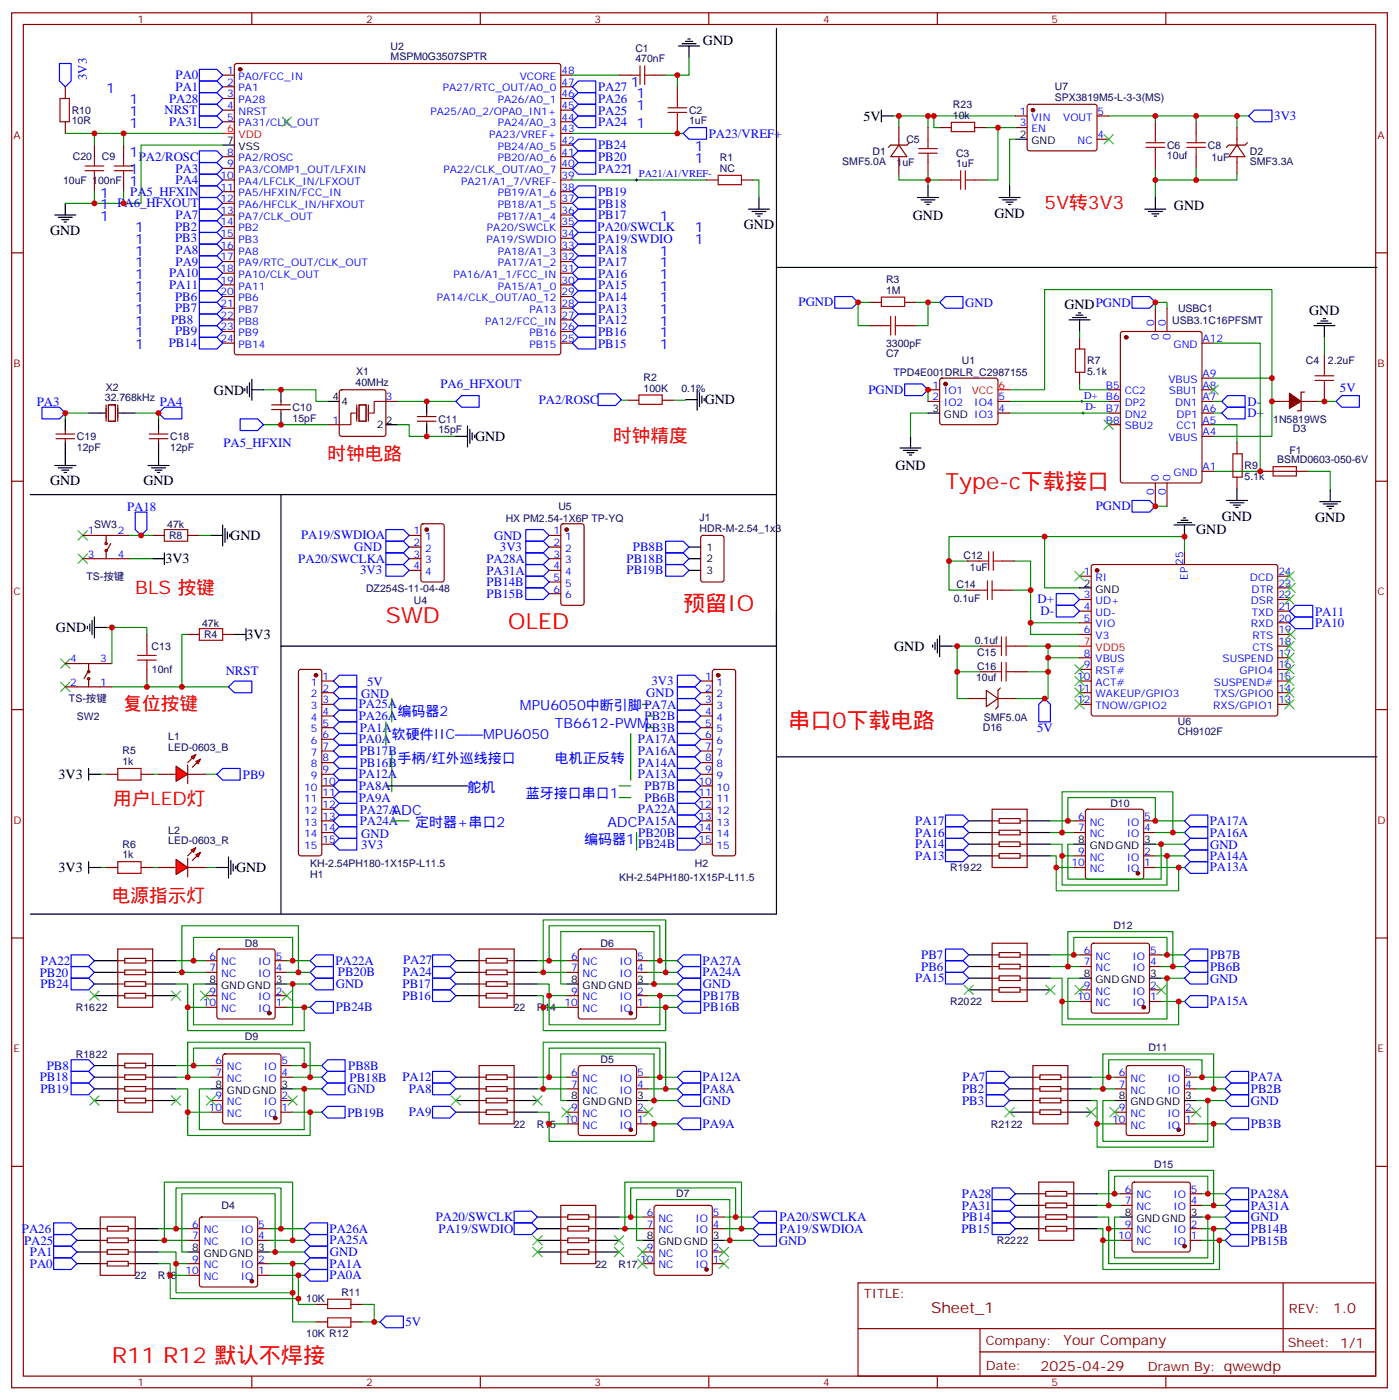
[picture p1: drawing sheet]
<svg xmlns="http://www.w3.org/2000/svg" width="423mm" height="424mm" viewBox="0 0 423 424" stroke-linecap="round" stroke-linejoin="round" font-family="sans-serif">
<defs><g id="words">
<g font-size="6.7" fill="#f00">
<text x="286.1" y="148">Type-c下载接口</text>
<text x="206.7" y="185">预留IO</text>
<text x="116.8" y="188.6">SWD</text>
<text x="153.8" y="190.3">OLED</text>
<text x="238.5" y="220.3">串口0下载电路</text>
<text x="33.9" y="412.6">R11 R12 默认不焊接</text>
</g>
<g font-size="5.6" fill="#f00">
<text x="316.1" y="63.3">5V转3V3</text>
<text x="185.6" y="133.9">时钟精度</text>
<text x="99.1" y="139.2">时钟电路</text>
<text x="40.9" y="179.7">BLS 按键</text>
<text x="37.4" y="215">复位按键</text>
<text x="34.2" y="243.6">用户LED灯</text>
<text x="33.9" y="273.2">电源指示灯</text>
</g>
<text font-size="4.6" fill="#800" x="281.7" y="397.4">Sheet_1</text>
<g font-size="4.2">
<text x="212.7" y="13.6">GND</text>
<text x="261.3" y="36.5">5V</text>
<text x="300.9" y="65.9">GND</text>
<text x="355.2" y="63.7">GND</text>
<text x="15.2" y="71.2">GND</text>
<text x="225.1" y="69.4">GND</text>
<text x="276.2" y="66.5">GND</text>
<text x="322.1" y="93.6">GNDPGND</text>
<text x="396.2" y="95.4">GND</text>
<text x="64.7" y="119.4">GND</text>
<text x="213.3" y="122.4">GND</text>
<text x="143.8" y="133.6">GND</text>
<text x="270.9" y="142.3">GND</text>
<text x="15.2" y="146.9">GND</text>
<text x="43.4" y="146.9">GND</text>
<text x="361.9" y="161.8">GND</text>
<text x="369.7" y="157.6">GND</text>
<text x="397.9" y="158">GND</text>
<text x="69.7" y="163.5">GND</text>
<text x="50.1" y="170.6">3V3</text>
<text x="16.9" y="191.4">GND</text>
<text x="74.6" y="193.5">3V3</text>
<text x="270.6" y="197.1">GND</text>
<text x="17.7" y="235.8">3V3</text>
<text x="17.7" y="264">3V3</text>
<text x="71.4" y="264">GND</text>
</g>
<g font-size="4.2" fill="#00f">
<text x="32.1" y="28">1</text>
<text x="190.9" y="26.3">1</text>
<text x="192.6" y="29.8">1</text>
<text x="39.2" y="31.6">1</text>
<text x="39.2" y="35.1">1</text>
<text x="192.6" y="33.3">1</text>
<text x="39.2" y="38.6">1</text>
<text x="192.6" y="38.6">1</text>
<text x="39.2" y="47.4">1</text>
<text x="210.3" y="45.7">1</text>
<text x="39.2" y="52.7">1</text>
<text x="210.3" y="49.2">1</text>
<text x="30.3" y="59.8">1</text>
<text x="39.2" y="56.3">1</text>
<text x="30.3" y="63.3">1 PA6_HFXOUT</text>
<text x="30.3" y="66.9">1</text>
<text x="40.9" y="70.4">1</text>
<text x="199.7" y="66.9">1</text>
<text x="210.3" y="70.4">1</text>
<text x="40.9" y="73.9">1</text>
<text x="40.9" y="77.4">1</text>
<text x="199.7" y="77.4">1</text>
<text x="210.3" y="73.9">1</text>
<text x="40.9" y="81">1</text>
<text x="199.7" y="81">1</text>
<text x="40.9" y="84.5">1</text>
<text x="40.9" y="88">1</text>
<text x="199.7" y="88">1</text>
<text x="199.7" y="84.5">1</text>
<text x="40.9" y="91.5">1</text>
<text x="40.9" y="95.1">1</text>
<text x="199.7" y="95.1">1</text>
<text x="199.7" y="91.5">1</text>
<text x="40.9" y="98.6">1</text>
<text x="199.7" y="98.6">1</text>
<text x="40.9" y="105.7">1</text>
<text x="40.9" y="102.1">1</text>
<text x="199.7" y="105.7">1</text>
<text x="199.7" y="102.1">1</text>
<text x="157.3" y="215">MPU6050中断引脚 PA7A</text>
<text x="120.3" y="216.8">编码器2</text>
<text x="167.9" y="220.3">TB6612-PWM</text>
<text x="118.5" y="223.8">软硬件IIC——MPU6050</text>
<text x="120.3" y="230.9">手柄/红外巡线接口</text>
<text x="167.9" y="230.9">电机正反转</text>
<text x="141.5" y="239.7">舵机</text>
<text x="159.1" y="241.5">蓝牙接口串口1</text>
<text x="118.5" y="246.8">ADC</text>
<text x="125.6" y="250.3">定时器+串口2</text>
<text x="183.8" y="250.3">ADCPA15A</text>
<text x="176.7" y="255.6">编码器1</text>
</g>
<g font-size="4.2" fill="#800">
<text x="403.4" y="397.7">1.0</text>
<text x="321.8" y="407.2">Your Company</text>
<text x="314.9" y="415">2025-04-29</text>
</g>
<g font-size="3.9" fill="#00f">
<text x="26.3" y="24.2" transform="rotate(-90 26.3 24.2)">3V3</text>
<text x="53.1" y="24">PA0</text>
<text x="53.1" y="27.5">PA1</text>
<text x="181" y="27.6">PA27</text>
<text x="49.8" y="34.6">NRST</text>
<text x="51.2" y="31.1">PA28</text>
<text x="181" y="34.7">PA25</text>
<text x="181" y="31.2">PA26</text>
<text x="51.2" y="38.1">PA31</text>
<text x="181" y="38.1">PA24</text>
<text x="214.5" y="41.6">PA23/VREF+</text>
<text x="385.6" y="36.3">3V3</text>
<text x="181" y="45.2">PB24</text>
<text x="42" y="48.7">PA2/ROSC</text>
<text x="53.1" y="52.2">PA3</text>
<text x="181" y="48.8">PB20</text>
<text x="181" y="52.3">PA221</text>
<text x="39.4" y="59.3">PA5_HFXIN</text>
<text x="53.1" y="55.8">PA4</text>
<text x="181" y="59.3">PB19</text>
<text x="181" y="62.9">PB18</text>
<text x="53" y="69.9">PB2</text>
<text x="53.1" y="66.3">PA7</text>
<text x="180.8" y="70">PA20/SWCLK</text>
<text x="181" y="66.3">PB17</text>
<text x="53" y="73.4">PB3</text>
<text x="53.1" y="76.9">PA8</text>
<text x="181" y="73.5">PA19/SWDIO</text>
<text x="181" y="77">PA18</text>
<text x="51.2" y="83.9">PA10</text>
<text x="53.1" y="80.5">PA9</text>
<text x="181" y="80.4">PA17</text>
<text x="51.2" y="87.4">PA11</text>
<text x="181" y="87.6">PA15</text>
<text x="181" y="84.1">PA16</text>
<text x="53" y="91">PB6</text>
<text x="53" y="94.5">PB7</text>
<text x="181" y="94.7">PA13</text>
<text x="181" y="91.1">PA14</text>
<text x="241.6" y="92.8">PGND</text>
<text x="292.1" y="92.8">GND</text>
<text x="51.8" y="98.1">PB8</text>
<text x="53" y="101.5">PB9</text>
<text x="181" y="101.7">PB16</text>
<text x="181" y="98">PA12</text>
<text x="51" y="105.1">PB14</text>
<text x="181" y="105.2">PB15</text>
<text x="133.2" y="117.5">PA6_HFXOUT</text>
<text x="262.8" y="119.2">PGND</text>
<text x="405.5" y="118.5">5V</text>
<text x="11.2" y="122.8">PA3</text>
<text x="48.3" y="122.8">PA4</text>
<text x="163.1" y="122.3">PA2/ROSC</text>
<text x="377.5" y="122.8">D-</text>
<text x="377.5" y="126.4">D+</text>
<text x="67.6" y="135.2">PA5_HFXIN</text>
<text x="38.4" y="154.6">PA18</text>
<text x="331.6" y="154.5">PGND</text>
<text x="91.1" y="163.3">PA19/SWDIOA</text>
<text x="107.2" y="166.9">GND</text>
<text x="149.5" y="163.3">GND</text>
<text x="151.3" y="166.9">3V3</text>
<text x="191.5" y="166.8">PB8B</text>
<text x="90.3" y="170.4">PA20/SWCLKA</text>
<text x="108.9" y="173.9">3V3</text>
<text x="147.2" y="173.9">PA31A</text>
<text x="147.2" y="170.4">PA28A</text>
<text x="189.6" y="170.4">PB18B</text>
<text x="189.6" y="173.9">PB19B</text>
<text x="147.3" y="177.5">PB14B</text>
<text x="147.3" y="181">PB15B</text>
<text x="313.9" y="182.7">D+</text>
<text x="314.8" y="186.2">D-</text>
<text x="397.9" y="189.9">PA10</text>
<text x="397.9" y="186.4">PA11</text>
<text x="68.3" y="204.3">NRST</text>
<text x="111.1" y="207.7">5V</text>
<text x="197.1" y="207.4">3V3</text>
<text x="108.5" y="214.5">PA25A</text>
<text x="109.3" y="211.3">GND</text>
<text x="195.6" y="211">GND</text>
<text x="108.5" y="218">PA26A</text>
<text x="108.9" y="221.6">PA1A</text>
<text x="195.1" y="218">PB2B</text>
<text x="195.1" y="221.6">PB3B</text>
<text x="313.8" y="221.6">5V</text>
<text x="108.6" y="225.1">PA0A</text>
<text x="193" y="225.1">PA17A</text>
<text x="108.9" y="232.2">PB16B</text>
<text x="108.9" y="228.7">PB17B</text>
<text x="193" y="232.1">PA14A</text>
<text x="193" y="228.6">PA16A</text>
<text x="73.5" y="235.7">PB9</text>
<text x="108.5" y="235.6">PA12A</text>
<text x="108.6" y="239.1">PA8A</text>
<text x="193" y="235.7">PA13A</text>
<text x="195.1" y="239.2">PB7B</text>
<text x="108.6" y="242.7">PA9A</text>
<text x="195.1" y="242.7">PB6B</text>
<text x="108.9" y="246.3">PA27A</text>
<text x="108.9" y="249.8">PA24A</text>
<text x="193" y="246.3">PA22A</text>
<text x="277" y="249.7">PA17</text>
<text x="366.1" y="249.7">PA17A</text>
<text x="109.3" y="257.1">3V3</text>
<text x="109.3" y="253.6">GND</text>
<text x="193.1" y="253.3">PB20B</text>
<text x="193.1" y="256.9">PB24B</text>
<text x="277" y="253.3">PA16</text>
<text x="277" y="256.9">PA14</text>
<text x="366.1" y="253.3">PA16A</text>
<text x="366.2" y="256.9">GND</text>
<text x="277" y="260.4">PA13</text>
<text x="366.1" y="263.8">PA13A</text>
<text x="366.1" y="260.3">PA14A</text>
<text x="12.4" y="292.1">PA22</text>
<text x="101.5" y="292.1">PA22A</text>
<text x="121.9" y="292">PA27</text>
<text x="212.6" y="292.1">PA27A</text>
<text x="278.8" y="293.9">PB6</text>
<text x="278.8" y="290.4">PB7</text>
<text x="366.2" y="293.8">PB6B</text>
<text x="366.2" y="290.3">PB7B</text>
<text x="12" y="295.6">PB20</text>
<text x="12.2" y="299.2">PB24</text>
<text x="101.6" y="299.2">GND</text>
<text x="102.2" y="295.6">PB20B</text>
<text x="121.8" y="299.1">PB17</text>
<text x="121.9" y="295.5">PA24</text>
<text x="212.6" y="295.6">PA24A</text>
<text x="212.7" y="299.2">GND</text>
<text x="277" y="297.4">PA15</text>
<text x="366.2" y="297.5">GND</text>
<text x="121.8" y="302.8">PB16</text>
<text x="212.7" y="302.6">PB17B</text>
<text x="366.1" y="304.4">PA15A</text>
<text x="101.6" y="306.2">PB24B</text>
<text x="212.7" y="306.2">PB16B</text>
<text x="14.2" y="323.9">PB8</text>
<text x="105.4" y="323.9">PB8B</text>
<text x="12" y="327.4">PB18</text>
<text x="105.8" y="327.4">PB18B</text>
<text x="121.8" y="327.4">PA12</text>
<text x="212.6" y="327.3">PA12A</text>
<text x="291.3" y="327.4">PA7</text>
<text x="378.4" y="327.3">PA7A</text>
<text x="12.2" y="330.9">PB19</text>
<text x="105.1" y="331">GND</text>
<text x="123.7" y="330.9">PA8</text>
<text x="212.6" y="330.9">PA8A</text>
<text x="212.7" y="334.5">GND</text>
<text x="291.1" y="334.5">PB3</text>
<text x="291.1" y="330.9">PB2</text>
<text x="378.5" y="330.9">PB2B</text>
<text x="378.5" y="334.5">GND</text>
<text x="105.1" y="338.1">PB19B</text>
<text x="123.7" y="338">PA9</text>
<text x="212.6" y="341.5">PA9A</text>
<text x="378.5" y="341.5">PB3B</text>
<text x="291.1" y="362.7">PA28</text>
<text x="378.4" y="362.6">PA28A</text>
<text x="131.9" y="369.7">PA20/SWCLK</text>
<text x="235.9" y="369.8">PA20/SWCLKA</text>
<text x="291.1" y="366.2">PA31</text>
<text x="291.1" y="369.7">PB14</text>
<text x="378.5" y="366.3">PA31A</text>
<text x="378.5" y="369.7">GND</text>
<text x="6.6" y="373.3">PA26</text>
<text x="7.3" y="376.9">PA25</text>
<text x="99.7" y="376.7">PA25A</text>
<text x="99.7" y="373.2">PA26A</text>
<text x="132.7" y="373.2">PA19/SWDIO</text>
<text x="235.7" y="376.8">GND</text>
<text x="235.9" y="373.3">PA19/SWDIOA</text>
<text x="290.9" y="373.3">PB15</text>
<text x="378.5" y="376.9">PB15B</text>
<text x="378.5" y="373.4">PB14B</text>
<text x="9" y="380.4">PA1</text>
<text x="9" y="383.9">PA0</text>
<text x="99.7" y="383.8">PA1A</text>
<text x="99.8" y="380.3">GND</text>
<text x="99.7" y="387.3">PA0A</text>
<text x="122.7" y="401.5">5V</text>
</g>
<g font-size="3.9" fill="#800">
<text x="261.4" y="393">TITLE:</text>
<text x="390" y="397.7">REV:</text>
<text x="298.3" y="407.2">Company:</text>
<text x="389.7" y="407.8">Sheet: 1/1</text>
<text x="298.3" y="414.9">Date:</text>
<text x="347.4" y="415">Drawn By: qwewdp</text>
</g>
<g font-size="3.2" fill="#800">
<text x="41.6" y="6.9">1</text>
<text x="110.8" y="6.9">2</text>
<text x="179.9" y="6.9">3</text>
<text x="249.1" y="6.9">4</text>
<text x="318.2" y="6.9">5</text>
<text x="4.1" y="42">A</text>
<text x="416.8" y="42">A</text>
<text x="4.1" y="111.1">B</text>
<text x="416.8" y="111.1">B</text>
<text x="4.1" y="180.3">C</text>
<text x="416.8" y="180.3">C</text>
<text x="4.1" y="249.4">D</text>
<text x="416.8" y="249.4">D</text>
<text x="4.1" y="318.6">E</text>
<text x="416.8" y="318.6">E</text>
<text x="41.6" y="419.6">1</text>
<text x="110.8" y="419.6">2</text>
<text x="179.9" y="419.6">3</text>
<text x="249.1" y="419.6">4</text>
<text x="318.2" y="419.6">5</text>
</g>
<g font-size="3.2" fill="#000080">
<text x="118.2" y="15">U2</text>
<text x="192.3" y="15.7">C1</text>
<text x="118.2" y="18.2">MSPM0G3507SPTR</text>
<text x="192.3" y="18.9">470nF</text>
<text x="319.2" y="27.2">U7</text>
<text x="21.7" y="34.5">R10</text>
<text x="208.5" y="34.5">C2</text>
<text x="288.4" y="36">10k</text>
<text x="288.4" y="32.8">R23</text>
<text x="319.2" y="30.5">SPX3819M5-L-3-3(MS)</text>
<text x="21.7" y="37.7">10R</text>
<text x="208.5" y="37.7">1uF</text>
<text x="264.1" y="46.8">D1</text>
<text x="274.3" y="43.3">C5</text>
<text x="289.3" y="47.4">C3</text>
<text x="353.1" y="45.1">C6</text>
<text x="365.5" y="45.1">C8</text>
<text x="378.2" y="46.8">D2</text>
<text x="22" y="48.6">C20</text>
<text x="30.8" y="48.6">C9</text>
<text x="217.8" y="52">NC</text>
<text x="217.8" y="48.9">R1</text>
<text x="254.9" y="50">SMF5.0A</text>
<text x="271.3" y="50.4">1uF</text>
<text x="289.3" y="50.6">1uF</text>
<text x="353.1" y="48.3">10uf</text>
<text x="366.6" y="48.6">1uF</text>
<text x="378.2" y="50">SMF3.3A</text>
<text x="19.1" y="55.6">10uF 100nF</text>
<text x="268.1" y="88.9">1M</text>
<text x="268.1" y="85.7">R3</text>
<text x="356.5" y="94.4">USBC1</text>
<text x="354.7" y="98">USB3.1C16PFSMT</text>
<text x="268.1" y="105">3300pF</text>
<text x="107.8" y="113.6">X1</text>
<text x="268.1" y="108.1">C7</text>
<text x="270.4" y="113.9">TPD4E001DRLR_C2987155</text>
<text x="291.1" y="110.2">U1</text>
<text x="329" y="113.5">5.1k</text>
<text x="329" y="110.3">R7</text>
<text x="395.1" y="110.3">C4</text>
<text x="401.8" y="110.3">2.2uF</text>
<text x="32" y="118.3">X2</text>
<text x="107.6" y="116.8">40MHz</text>
<text x="194.7" y="118.5">100K</text>
<text x="194.7" y="115.4">R2</text>
<text x="206.2" y="118.5">0.1%</text>
<text x="31.7" y="121.5">32.768kHz</text>
<text x="88.5" y="124.4">C10</text>
<text x="88.5" y="127.7">15pF</text>
<text x="132.6" y="131.2">15pF</text>
<text x="132.6" y="128">C11</text>
<text x="385.3" y="128">1N5819WS</text>
<text x="391.2" y="130.8">D3</text>
<text x="23.3" y="136.4">12pF</text>
<text x="23.3" y="133.3">C19</text>
<text x="51.5" y="136.4">12pF</text>
<text x="51.5" y="133.3">C18</text>
<text x="390.2" y="137.4">F1</text>
<text x="376.6" y="142.1">R9</text>
<text x="386.5" y="140.3">BSMD0603-050-6V</text>
<text x="376.6" y="145.3">5.1k</text>
<text x="169" y="154.5">U5</text>
<text x="28.5" y="159.7">SW3</text>
<text x="50.6" y="159.7">47k</text>
<text x="153" y="158">HX PM2.54-1X6P TP-YQ</text>
<text x="211.7" y="161">HDR-M-2.54_1x3</text>
<text x="211.7" y="157.9">J1</text>
<text x="51.2" y="163.2">R8</text>
<text x="291.5" y="169.2">C12</text>
<text x="293.5" y="172.8">1uF</text>
<text x="26.2" y="175.6">TS-按键</text>
<text x="110.8" y="179.3">DZ254S-11-04-48</text>
<text x="289.4" y="178.1">C14</text>
<text x="125.2" y="182.9">U4</text>
<text x="288.6" y="182.3">0.1uF</text>
<text x="61.2" y="189.7">47k</text>
<text x="45.9" y="196.7">C13</text>
<text x="61.8" y="193.2">R4</text>
<text x="295" y="195">0.1uf</text>
<text x="46" y="203.8">10nf</text>
<text x="295.6" y="198.5">C15</text>
<text x="295.6" y="202.7">C16</text>
<text x="295.4" y="206.3">10uf</text>
<text x="20.9" y="212.6">TS-按键</text>
<text x="23.2" y="217.9">SW2</text>
<text x="297.4" y="221.3">D16</text>
<text x="297.7" y="218.2">SMF5.0A</text>
<text x="356.4" y="219.6">U6</text>
<text x="50.9" y="227.4">LED-0603_B</text>
<text x="50.9" y="224.1">L1</text>
<text x="356.4" y="222.5">CH9102F</text>
<text x="37.1" y="231.6">1k</text>
<text x="37.1" y="228.4">R5</text>
<text x="336" y="244.4">D10</text>
<text x="37.1" y="256.6">R6</text>
<text x="50.9" y="255.6">LED-0603_R</text>
<text x="50.9" y="252.4">L2</text>
<text x="37.1" y="259.8">1k</text>
<text x="93.8" y="262.6">KH-2.54PH180-1X15P-L11.5</text>
<text x="210.3" y="262.4">H2</text>
<text x="287.5" y="263.8">R1922</text>
<text x="93.8" y="265.9">H1</text>
<text x="187.4" y="266.6">KH-2.54PH180-1X15P-L11.5</text>
<text x="336.9" y="281.3">D12</text>
<text x="74.1" y="286.7">D8</text>
<text x="181.7" y="286.7">D6</text>
<text x="287.5" y="304.4">R2022</text>
<text x="22.9" y="306.2">R1622</text>
<text x="155.5" y="306.2">22</text>
<text x="162.4" y="306.2">R14</text>
<text x="74.1" y="314.8">D9</text>
<text x="22.9" y="320.4">R1822</text>
<text x="181.7" y="322">D5</text>
<text x="347.5" y="318.3">D11</text>
<text x="155.5" y="341.4">22</text>
<text x="162.4" y="341.4">R15</text>
<text x="299.9" y="341.4">R2122</text>
<text x="349.3" y="353.6">D15</text>
<text x="204.6" y="362.5">D7</text>
<text x="67" y="366.1">D4</text>
<text x="301.6" y="376.7">R2222</text>
<text x="180.2" y="383.8">22</text>
<text x="187.1" y="383.8">R17</text>
<text x="40.8" y="387.3">22</text>
<text x="47.8" y="387.3">R13</text>
<text x="92.7" y="394.3">10K</text>
<text x="103.3" y="392.5">R11</text>
<text x="92.7" y="404.9">10K R12</text>
</g>
<g font-size="3.2" fill="#00f">
<text x="68.7" y="22.4">1</text>
<text x="169.9" y="22.4">48</text>
<text x="68.7" y="25.9">2</text>
<text x="68.7" y="29.5">3</text>
<text x="72.2" y="24.2">PA0/FCC_IN</text>
<text x="72.2" y="27.7">PA1</text>
<text x="134" y="27.7">PA27/RTC_OUT/A0_0</text>
<text x="157.3" y="24.2">VCORE</text>
<text x="169.9" y="29.5">46</text>
<text x="169.9" y="25.9">47</text>
<text x="68.7" y="33">4</text>
<text x="72.2" y="31.2">PA28</text>
<text x="72.2" y="34.7">NRST</text>
<text x="130.2" y="34.7">PA25/A0_2/OPA0_IN1+</text>
<text x="150.6" y="31.2">PA26/A0_1</text>
<text x="169.9" y="33">45</text>
<text x="308.6" y="34.7">1</text>
<text x="332.1" y="34.7">5</text>
<text x="68.7" y="36.5">5</text>
<text x="72.2" y="38.3">PA31/CLK_OUT</text>
<text x="148" y="41.8">PA23/VREF+</text>
<text x="150.6" y="38.3">PA24/A0_3</text>
<text x="169.9" y="40">43</text>
<text x="169.9" y="36.5">44</text>
<text x="308.6" y="38.3">3</text>
<text x="312.1" y="36.5">VIN</text>
<text x="312.1" y="40">EN</text>
<text x="321.7" y="36.5">VOUT</text>
<text x="332.1" y="41.8">4</text>
<text x="68.7" y="47.1">8</text>
<text x="150.6" y="45.3">PB24/A0_5</text>
<text x="169.9" y="47.1">41</text>
<text x="169.9" y="43.6">42</text>
<text x="326.1" y="43.6">NC</text>
<text x="68.7" y="50.6">9</text>
<text x="72.2" y="48.9">PA2/ROSC</text>
<text x="72.2" y="52.4">PA3/COMP1_OUT/LFXIN</text>
<text x="134.2" y="52.4">PA22/CLK_OUT/A0_7</text>
<text x="150.6" y="48.9">PB20/A0_6</text>
<text x="169.9" y="50.6">40</text>
<text x="193.3" y="53.6">PA21/A1/VREF-</text>
<text x="66.7" y="54.2">10</text>
<text x="66.7" y="57.7">11</text>
<text x="72.2" y="55.9">PA4/LFCLK_IN/LFXOUT</text>
<text x="72.2" y="59.4">PA5/HFXIN/FCC_IN</text>
<text x="139.5" y="55.9">PA21/A1_7/VREF-</text>
<text x="150.6" y="59.4">PB19/A1_6</text>
<text x="169.9" y="57.7">38</text>
<text x="169.9" y="54.2">39</text>
<text x="66.7" y="61.2">12</text>
<text x="66.7" y="64.7">13</text>
<text x="72.2" y="63">PA6/HFCLK_IN/HFXOUT</text>
<text x="150.6" y="63">PB18/A1_5</text>
<text x="169.9" y="64.7">36</text>
<text x="169.9" y="61.2">37</text>
<text x="66.7" y="68.3">14</text>
<text x="66.7" y="71.8">15</text>
<text x="72.2" y="66.5">PA7/CLK_OUT</text>
<text x="72.2" y="70">PB2</text>
<text x="147.3" y="70">PA20/SWCLK</text>
<text x="150.6" y="66.5">PB17/A1_4</text>
<text x="169.9" y="71.8">34</text>
<text x="169.9" y="68.3">35</text>
<text x="66.7" y="75.3">16</text>
<text x="72.2" y="73.6">PB3</text>
<text x="72.2" y="77.1">PA8</text>
<text x="147.2" y="73.6">PA19/SWDIO</text>
<text x="150.6" y="77.1">PA18/A1_3</text>
<text x="169.9" y="75.3">33</text>
<text x="66.7" y="78.8">17</text>
<text x="66.7" y="82.4">18</text>
<text x="72.2" y="80.6">PA9/RTC_OUT/CLK_OUT</text>
<text x="150.6" y="80.6">PA17/A1_2</text>
<text x="169.9" y="82.4">31</text>
<text x="169.9" y="78.8">32</text>
<text x="66.7" y="85.9">19</text>
<text x="66.7" y="89.4">20</text>
<text x="72.2" y="84.1">PA10/CLK_OUT</text>
<text x="72.2" y="87.7">PA11</text>
<text x="137.2" y="84.1">PA16/A1_1/FCC_IN</text>
<text x="150.6" y="87.7">PA15/A1_0</text>
<text x="169.9" y="89.4">29</text>
<text x="169.9" y="85.9">30</text>
<text x="66.7" y="93">21</text>
<text x="72.2" y="91.2">PB6</text>
<text x="72.2" y="94.7">PB7</text>
<text x="132.2" y="91.2">PA14/CLK_OUT/A0_12</text>
<text x="160.3" y="94.7">PA13</text>
<text x="169.9" y="93">28</text>
<text x="66.7" y="96.5">22</text>
<text x="66.7" y="100">23</text>
<text x="72.2" y="98.2">PB8</text>
<text x="72.2" y="101.8">PB9</text>
<text x="146.8" y="98.2">PA12/FCC_IN</text>
<text x="160.3" y="101.8">PB16</text>
<text x="169.9" y="100">26</text>
<text x="169.9" y="96.5">27</text>
<text x="349.2" y="98.6" transform="rotate(-90 349.2 98.6)">0</text>
<text x="352.8" y="98.6" transform="rotate(-90 352.8 98.6)">0</text>
<text x="66.7" y="103.5">24</text>
<text x="72.2" y="105.3">PB14</text>
<text x="160.3" y="105.3">PB15</text>
<text x="169.9" y="103.5">25</text>
<text x="350.7" y="103.1" transform="rotate(-90 350.7 103.1)">0</text>
<text x="354.2" y="103.1" transform="rotate(-90 354.2 103.1)">0</text>
<text x="355.1" y="105.3">GND</text>
<text x="363.9" y="103.5">A12</text>
<text x="282.1" y="117.7">1</text>
<text x="285.6" y="119.4">IO1</text>
<text x="334.7" y="117.7">B5</text>
<text x="340.3" y="119.4">CC2</text>
<text x="353.6" y="115.9">VBUS</text>
<text x="353.7" y="119.4">SBU1</text>
<text x="363.9" y="117.7">A8</text>
<text x="363.9" y="114.1">A9</text>
<text x="116.8" y="121.2">3</text>
<text x="282.1" y="121.2">2</text>
<text x="285.6" y="122.9">IO2</text>
<text x="294.8" y="122.9">IO4</text>
<text x="302.2" y="124.7">4</text>
<text x="302.2" y="121.2">5</text>
<text x="328.1" y="120.6">D+</text>
<text x="328.4" y="124.2">D-</text>
<text x="334.7" y="121.2">B6</text>
<text x="334.7" y="124.7">B7</text>
<text x="340.3" y="122.9">DP2</text>
<text x="355.6" y="122.9">DN1</text>
<text x="363.9" y="124.7">A6</text>
<text x="363.9" y="121.2">A7</text>
<text x="100.6" y="128.2">1</text>
<text x="334.7" y="128.2">B8</text>
<text x="340.3" y="126.5">DN2</text>
<text x="340.3" y="130">SBU2</text>
<text x="356" y="130">CC1</text>
<text x="356" y="126.5">DP1</text>
<text x="363.9" y="131.8">A4</text>
<text x="363.9" y="128.2">A5</text>
<text x="353.6" y="133.5">VBUS</text>
<text x="363.9" y="142.3">A1</text>
<text x="350.7" y="145.5" transform="rotate(-90 350.7 145.5)">0</text>
<text x="354.2" y="145.5" transform="rotate(-90 354.2 145.5)">0</text>
<text x="355.1" y="144.1">GND</text>
<text x="349.2" y="150" transform="rotate(-90 349.2 150)">0</text>
<text x="352.8" y="150" transform="rotate(-90 352.8 150)">0</text>
<text x="26.6" y="161.7">1</text>
<text x="35.6" y="161.7">2</text>
<text x="125.2" y="161.7">1</text>
<text x="167.5" y="161.7">1</text>
<text x="125.2" y="165.3">2</text>
<text x="128.7" y="163.5">1</text>
<text x="128.7" y="167">2</text>
<text x="167.5" y="165.3">2</text>
<text x="171" y="163.5">1</text>
<text x="171" y="167">2</text>
<text x="26.6" y="168.8">3</text>
<text x="35.6" y="168.8">4</text>
<text x="125.2" y="168.8">3</text>
<text x="125.2" y="172.3">4</text>
<text x="128.7" y="170.6">3</text>
<text x="167.5" y="168.8">3</text>
<text x="167.5" y="172.3">4</text>
<text x="171" y="170.6">3</text>
<text x="358.1" y="170.9" transform="rotate(-90 358.1 170.9)">25</text>
<text x="128.7" y="174.1">4</text>
<text x="167.5" y="175.9">5</text>
<text x="167.5" y="179.4">6</text>
<text x="171" y="174.1">4</text>
<text x="171" y="177.6">5</text>
<text x="328" y="174.1">1</text>
<text x="331.5" y="175.9">RI</text>
<text x="359.5" y="175.5" transform="rotate(-90 359.5 175.5)">EP</text>
<text x="378.2" y="175.9">DCD</text>
<text x="378.7" y="179.4">DTR</text>
<text x="386.8" y="177.6">23</text>
<text x="386.8" y="174.1">24</text>
<text x="171" y="181.2">6</text>
<text x="328" y="181.2">3</text>
<text x="328" y="184.7">4</text>
<text x="331.5" y="182.9">UD+</text>
<text x="378.5" y="182.9">DSR</text>
<text x="386.8" y="184.7">21</text>
<text x="386.8" y="181.2">22</text>
<text x="328" y="188.2">5</text>
<text x="328" y="191.7">6</text>
<text x="331.5" y="186.4">UD-</text>
<text x="331.5" y="190">VIO</text>
<text x="378.5" y="190">RXD</text>
<text x="378.8" y="186.4">TXD</text>
<text x="386.8" y="191.7">19</text>
<text x="386.8" y="188.2">20</text>
<text x="331.5" y="193.5">V3</text>
<text x="379" y="197">CTS</text>
<text x="379" y="193.5">RTS</text>
<text x="386.8" y="195.3">18</text>
<text x="21.3" y="200.6">4</text>
<text x="30.3" y="200.6">3</text>
<text x="328" y="198.8">8</text>
<text x="328" y="202.3">9</text>
<text x="331.5" y="200.6">VBUS</text>
<text x="369.9" y="200.6">SUSPEND</text>
<text x="386.8" y="202.3">16</text>
<text x="386.8" y="198.8">17</text>
<text x="21.3" y="207.6">2</text>
<text x="30.3" y="207.6">1</text>
<text x="94" y="207.6">1</text>
<text x="97.5" y="205.8">1</text>
<text x="97.5" y="209.4">2</text>
<text x="213.4" y="205.8">1</text>
<text x="213.4" y="209.4">2</text>
<text x="216.9" y="207.6">1</text>
<text x="326" y="205.8">10</text>
<text x="326" y="209.4">11</text>
<text x="331.5" y="204.1">RST#</text>
<text x="331.5" y="207.6">ACT#</text>
<text x="367.3" y="207.6">SUSPEND#</text>
<text x="375.1" y="204.1">GPIO4</text>
<text x="386.8" y="209.4">14</text>
<text x="386.8" y="205.8">15</text>
<text x="94" y="211.1">2</text>
<text x="94" y="214.7">3</text>
<text x="97.5" y="212.9">3</text>
<text x="213.4" y="212.9">3</text>
<text x="216.9" y="211.1">2</text>
<text x="216.9" y="214.7">3</text>
<text x="326" y="212.9">12</text>
<text x="331.5" y="211.1">WAKEUP/GPIO3</text>
<text x="331.5" y="214.7">TNOW/GPIO2</text>
<text x="367.1" y="214.7">RXS/GPIO1</text>
<text x="367.4" y="211.1">TXS/GPIO0</text>
<text x="386.8" y="212.9">13</text>
<text x="94" y="218.2">4</text>
<text x="94" y="221.7">5</text>
<text x="97.5" y="216.4">4</text>
<text x="97.5" y="220">5</text>
<text x="213.4" y="216.4">4</text>
<text x="213.4" y="220">5</text>
<text x="216.9" y="218.2">4</text>
<text x="216.9" y="221.7">5</text>
<text x="94" y="225.2">6</text>
<text x="97.5" y="223.5">6</text>
<text x="97.5" y="227">7</text>
<text x="213.4" y="223.5">6</text>
<text x="213.4" y="227">7</text>
<text x="216.9" y="225.2">6</text>
<text x="94" y="228.8">7</text>
<text x="94" y="232.3">8</text>
<text x="97.5" y="230.5">8</text>
<text x="213.4" y="230.5">8</text>
<text x="216.9" y="228.8">7</text>
<text x="216.9" y="232.3">8</text>
<text x="92" y="239.4">10</text>
<text x="94" y="235.8">9</text>
<text x="97.5" y="234.1">9</text>
<text x="97.5" y="237.6">10</text>
<text x="211.3" y="237.6">10</text>
<text x="213.4" y="234.1">9</text>
<text x="216.9" y="235.8">9</text>
<text x="216.9" y="239.4">10</text>
<text x="92" y="242.9">11</text>
<text x="97.5" y="241.1">11</text>
<text x="97.5" y="244.7">12</text>
<text x="211.3" y="241.1">11</text>
<text x="211.3" y="244.7">12</text>
<text x="216.9" y="242.9">11</text>
<text x="92" y="246.4">12</text>
<text x="92" y="249.9">13</text>
<text x="97.5" y="248.2">13</text>
<text x="97.5" y="251.7">14</text>
<text x="211.3" y="248.2">13</text>
<text x="211.3" y="251.7">14</text>
<text x="216.9" y="246.4">12</text>
<text x="216.9" y="249.9">13</text>
<text x="326.2" y="248.2">6</text>
<text x="326.2" y="251.7">7</text>
<text x="329.7" y="249.9">NC</text>
<text x="340.9" y="249.9">IO</text>
<text x="346.3" y="251.7">4</text>
<text x="346.3" y="248.2">5</text>
<text x="92" y="253.5">14</text>
<text x="92" y="257">15</text>
<text x="97.5" y="255.2">15</text>
<text x="211.3" y="255.2">15</text>
<text x="216.9" y="253.5">14</text>
<text x="216.9" y="257">15</text>
<text x="329.7" y="253.5">NC</text>
<text x="340.9" y="253.5">IO</text>
<text x="324.2" y="262.3">10</text>
<text x="326.2" y="258.8">9</text>
<text x="329.7" y="260.5">NC</text>
<text x="340.9" y="260.5">IO</text>
<text x="346.3" y="262.3">1</text>
<text x="346.3" y="258.8">2</text>
<text x="329.7" y="264.1">NC</text>
<text x="340.9" y="264.1">IO</text>
<text x="63.4" y="290.5">6</text>
<text x="66.9" y="292.3">NC</text>
<text x="78.1" y="292.3">IO</text>
<text x="83.4" y="290.5">5</text>
<text x="172.8" y="290.5">6</text>
<text x="176.3" y="292.3">NC</text>
<text x="187.5" y="292.3">IO</text>
<text x="192.8" y="290.5">5</text>
<text x="328" y="288.7">6</text>
<text x="328" y="292.3">7</text>
<text x="331.5" y="290.5">NC</text>
<text x="342.7" y="290.5">IO</text>
<text x="348" y="292.3">4</text>
<text x="348" y="288.7">5</text>
<text x="63.4" y="294">7</text>
<text x="66.9" y="295.8">NC</text>
<text x="78.1" y="295.8">IO</text>
<text x="83.4" y="294">4</text>
<text x="172.8" y="294">7</text>
<text x="176.3" y="295.8">NC</text>
<text x="187.5" y="295.8">IO</text>
<text x="192.8" y="294">4</text>
<text x="328" y="299.3">9</text>
<text x="331.5" y="294">NC</text>
<text x="342.7" y="294">IO</text>
<text x="348" y="299.3">2</text>
<text x="61.4" y="304.6">10</text>
<text x="63.4" y="301.1">9</text>
<text x="66.9" y="302.9">NC</text>
<text x="78.1" y="302.9">IO</text>
<text x="83.4" y="304.6">1</text>
<text x="83.4" y="301.1">2</text>
<text x="170.8" y="304.6">10</text>
<text x="172.8" y="301.1">9</text>
<text x="176.3" y="302.9">NC</text>
<text x="187.5" y="302.9">IO</text>
<text x="192.8" y="304.6">1</text>
<text x="192.8" y="301.1">2</text>
<text x="326" y="302.9">10</text>
<text x="331.5" y="301.1">NC</text>
<text x="331.5" y="304.6">NC</text>
<text x="342.7" y="304.6">IO</text>
<text x="342.7" y="301.1">IO</text>
<text x="348" y="302.9">1</text>
<text x="66.9" y="306.4">NC</text>
<text x="78.1" y="306.4">IO</text>
<text x="176.3" y="306.4">NC</text>
<text x="187.5" y="306.4">IO</text>
<text x="65.2" y="322.3">6</text>
<text x="85.2" y="322.3">5</text>
<text x="65.2" y="325.8">7</text>
<text x="68.7" y="324">NC</text>
<text x="68.7" y="327.6">NC</text>
<text x="79.9" y="327.6">IO</text>
<text x="79.9" y="324">IO</text>
<text x="85.2" y="325.8">4</text>
<text x="172.8" y="325.8">6</text>
<text x="172.8" y="329.3">7</text>
<text x="176.3" y="327.6">NC</text>
<text x="187.5" y="327.6">IO</text>
<text x="192.8" y="329.3">4</text>
<text x="192.8" y="325.8">5</text>
<text x="338.6" y="325.8">6</text>
<text x="338.6" y="329.3">7</text>
<text x="342.1" y="327.6">NC</text>
<text x="353.3" y="327.6">IO</text>
<text x="358.6" y="329.3">4</text>
<text x="358.6" y="325.8">5</text>
<text x="65.2" y="332.8">9</text>
<text x="68.7" y="334.6">NC</text>
<text x="79.9" y="334.6">IO</text>
<text x="85.2" y="332.8">2</text>
<text x="176.3" y="331.1">NC</text>
<text x="187.5" y="331.1">IO</text>
<text x="342.1" y="331.1">NC</text>
<text x="353.3" y="331.1">IO</text>
<text x="63.2" y="336.4">10</text>
<text x="68.7" y="338.1">NC</text>
<text x="79.9" y="338.1">IO</text>
<text x="85.2" y="336.4">1</text>
<text x="170.8" y="339.9">10</text>
<text x="172.8" y="336.4">9</text>
<text x="176.3" y="338.1">NC</text>
<text x="176.3" y="341.7">NC</text>
<text x="187.5" y="341.7">IO</text>
<text x="187.5" y="338.1">IO</text>
<text x="192.8" y="339.9">1</text>
<text x="192.8" y="336.4">2</text>
<text x="336.6" y="339.9">10</text>
<text x="338.6" y="336.4">9</text>
<text x="342.1" y="338.1">NC</text>
<text x="342.1" y="341.7">NC</text>
<text x="353.3" y="341.7">IO</text>
<text x="353.3" y="338.1">IO</text>
<text x="358.6" y="339.9">1</text>
<text x="358.6" y="336.4">2</text>
<text x="340.4" y="361.1">6</text>
<text x="340.4" y="364.6">7</text>
<text x="343.9" y="362.8">NC</text>
<text x="355" y="362.8">IO</text>
<text x="360.4" y="364.6">4</text>
<text x="360.4" y="361.1">5</text>
<text x="58.1" y="371.7">6</text>
<text x="78.1" y="371.7">5</text>
<text x="195.7" y="368.1">6</text>
<text x="195.7" y="371.7">7</text>
<text x="199.2" y="369.9">NC</text>
<text x="210.4" y="369.9">IO</text>
<text x="215.7" y="371.7">4</text>
<text x="215.7" y="368.1">5</text>
<text x="340.4" y="371.7">9</text>
<text x="343.9" y="366.4">NC</text>
<text x="355" y="366.4">IO</text>
<text x="360.4" y="371.7">2</text>
<text x="58.1" y="375.2">7</text>
<text x="61.6" y="373.4">NC</text>
<text x="61.6" y="376.9">NC</text>
<text x="72.8" y="376.9">IO</text>
<text x="72.8" y="373.4">IO</text>
<text x="78.1" y="375.2">4</text>
<text x="199.2" y="373.4">NC</text>
<text x="210.4" y="373.4">IO</text>
<text x="338.3" y="375.2">10</text>
<text x="343.9" y="373.4">NC</text>
<text x="343.9" y="376.9">NC</text>
<text x="355" y="376.9">IO</text>
<text x="355" y="373.4">IO</text>
<text x="360.4" y="375.2">1</text>
<text x="58.1" y="382.2">9</text>
<text x="61.6" y="384">NC</text>
<text x="72.8" y="384">IO</text>
<text x="78.1" y="382.2">2</text>
<text x="193.7" y="382.2">10</text>
<text x="195.7" y="378.7">9</text>
<text x="199.2" y="380.5">NC</text>
<text x="199.2" y="384">NC</text>
<text x="210.4" y="384">IO</text>
<text x="210.4" y="380.5">IO</text>
<text x="215.7" y="382.2">1</text>
<text x="215.7" y="378.7">2</text>
<text x="56.1" y="385.8">10</text>
<text x="61.6" y="387.5">NC</text>
<text x="72.8" y="387.5">IO</text>
<text x="78.1" y="385.8">1</text>
</g>
<g font-size="3.2" fill="#f00">
<text x="68.7" y="40">6</text>
<text x="72.2" y="41.8">VDD</text>
<text x="294.1" y="119.4">VCC</text>
<text x="302.2" y="117.7">6</text>
<text x="328" y="195.3">7</text>
<text x="331.5" y="197">VDD5</text>
</g>
<g font-size="3.2">
<text x="308.6" y="41.8">2</text>
<text x="68.7" y="43.6">7</text>
<text x="72.2" y="45.3">VSS</text>
<text x="312.1" y="43.6">GND</text>
<text x="100.6" y="121.2">4</text>
<text x="103.4" y="122.6">4</text>
<text x="282.1" y="124.7">3</text>
<text x="114" y="129.6">2</text>
<text x="116.8" y="128.2">2</text>
<text x="285.6" y="126.5">GND IO3</text>
<text x="213.8" y="166.7">1</text>
<text x="213.8" y="173.7">3</text>
<text x="213.8" y="170.2">2</text>
<text x="328" y="177.6">2</text>
<text x="331.5" y="179.4">GND</text>
<text x="326.2" y="255.2">8</text>
<text x="329.7" y="257">GNDGND</text>
<text x="346.3" y="255.2">3</text>
<text x="63.4" y="297.6">8</text>
<text x="66.9" y="299.3">GNDGND</text>
<text x="83.4" y="297.6">3</text>
<text x="172.8" y="297.6">8</text>
<text x="176.3" y="299.3">GNDGND</text>
<text x="192.8" y="297.6">3</text>
<text x="328" y="295.8">8</text>
<text x="331.5" y="297.6">GNDGND</text>
<text x="348" y="295.8">3</text>
<text x="65.2" y="329.3">8</text>
<text x="85.2" y="329.3">3</text>
<text x="68.7" y="331.1">GNDGND</text>
<text x="172.8" y="332.8">8</text>
<text x="176.3" y="334.6">GNDGND</text>
<text x="192.8" y="332.8">3</text>
<text x="338.6" y="332.8">8</text>
<text x="342.1" y="334.6">GNDGND</text>
<text x="358.6" y="332.8">3</text>
<text x="340.4" y="368.1">8</text>
<text x="343.9" y="369.9">GNDGND</text>
<text x="360.4" y="368.1">3</text>
<text x="195.7" y="375.2">8</text>
<text x="199.2" y="376.9">GNDGND</text>
<text x="215.7" y="375.2">3</text>
<text x="58.1" y="378.7">8</text>
<text x="61.6" y="380.5">GNDGND</text>
<text x="78.1" y="378.7">3</text>
</g>
</g></defs>
<g fill="none" stroke="#870000" stroke-width=".35">
<path d="M3.5 3.9h416.3v416.3h-416.3zM7.1 7.4h409.2v409.2h-409.2zM71.1 19.4l.5-.2h97.4l.5 .2 .2 .5v86.8l-.2 .5-.5 .2h-97.4l-.5-.2-.2-.5v-86.8zM76.2 3.9v3.5M145.3 3.9v3.5M214.5 3.9v3.5M283.6 3.9v3.5M352.8 3.9v3.5M67.4 22.8h3.5M67.4 26.3h3.5M67.4 29.8h3.5M67.4 33.3h3.5"/>
<path d="M67.4 36.9h3.5M169.7 22.8h3.5M169.7 26.3h3.5M169.7 29.8h3.5M169.7 33.3h3.5M169.7 36.9h3.5M205 26.3v3.5M205 36.9v3.5M280.8 38.6v3.6M349.6 36.9v3.5M37.4 43.9v3.5M37.4 54.5v3.5"/>
<path d="M67.4 47.4h3.5M67.4 51h3.5M67.4 54.5h3.5M67.4 58h3.5M169.7 47.4h3.5M169.7 51h3.5M169.7 54.5h3.5M169.7 58h3.5M169.7 43.9h3.5M169.7 40.4h3.5M213.8 54.5h3.5M224.4 54.5h3.5"/>
<path d="M280.8 49.2v3.5M349.6 47.4v3.6M3.5 76.6h3.6M67.4 61.6h3.5M67.4 65.1h3.5M67.4 68.6h3.5M67.4 72.1h3.5M67.4 75.7h3.5M67.4 79.2h3.5M169.7 61.6h3.5M169.7 65.1h3.5M169.7 68.6h3.5"/>
<path d="M169.7 72.1h3.5M169.7 75.7h3.5M169.7 79.2h3.5M416.3 76.6h3.5M67.4 82.7h3.5M67.4 86.3h3.5M67.4 89.8h3.5M67.4 93.3h3.5M67.4 96.8h3.5M169.7 82.7h3.5M169.7 86.3h3.5M169.7 89.8h3.5"/>
<path d="M169.7 93.3h3.5M169.7 96.8h3.5M349.6 93.3v7.1M353.1 93.3v7.1M67.4 100.4h3.5M67.4 103.9h3.5M102.9 118.2l.5-.2h12.7l.5 .2 .2 .5v12.7l-.3 .5-.4 .2h-12.7l-.5-.2-.2-.5v-12.7zM169.7 100.4h3.5M169.7 103.9h3.5M335.5 118h3.5M339.3 100.6l.4-.2h23.3l.7 .4v44.7l-.4 .7h-23.6l-.6-.4-.1-44.7zM363.7 103.9h3.5"/>
<path d="M363.7 118h3.5M363.7 114.5h3.5M394.8 118.7h-1.1v5.7h-1.1M82.2 124h5.6M82.2 122.6h5.6M85 121.5v1.1M85 124v1.1M99.1 128.6h3.6M116.8 121.5h3.5M126.3 127.5h5.6M126.3 126.1h5.6M129.1 125.1v1"/>
<path d="M129.1 127.5v1.1M335.5 121.5h3.5M335.5 125.1h3.5M335.5 128.6h3.5M363.7 121.5h3.5M363.7 125.1h3.5M363.7 128.6h3.5M363.7 132.1h3.5M384.9 121.5h5.3M393.7 121.5h5.3M3.5 145.7h3.6M349.6 146.2v7.1"/>
<path d="M353.1 146.2v7.1M363.7 142.7h3.5M381.7 142.7h14.1M416.3 145.7h3.5M292.5 178.7h3.5M292.8 169.9h3.5M303 178.7h3.6M303.4 169.9h3.5M326.7 174.4h3.5M330.4 171.1l.5-.2h55l.5 .2 .2 .5v44.5l-.2 .5-.5 .2h-55l-.5-.3-.2-.4v-44.5zM358.4 167.4v3.5M386.6 174.4h3.6"/>
<path d="M386.6 178h3.6M44.4 192.1v3.5M56.8 192.1h3.5M67.4 192.1h3.5M296.7 195.6h3.5M307.3 195.6h3.5M326.7 181.5h3.5M326.7 185h3.5M326.7 188.6h3.5M326.7 192.1h3.5M326.7 199.1h3.5M386.6 195.6h3.6"/>
<path d="M386.6 181.5h3.6M386.6 185h3.6M386.6 188.6h3.6M386.6 192.1h3.6M386.6 199.1h3.6M3.5 214.8h3.6M19.8 208h14.1M19.8 200.9h14.1M26.8 200.9v2.5M26.8 205.5v2.5M26.8 203l-1.4 2.5M44.4 202.7v3.5"/>
<path d="M296.7 203.4h3.5M307.3 203.4h3.5M326.7 202.7h3.5M326.7 206.2h3.5M326.7 209.7h3.5M326.7 213.3h3.5M386.6 202.7h3.6M386.6 206.2h3.6M386.6 209.7h3.6M386.6 213.3h3.6M416.3 214.8h3.5M32.1 234.4h3.5"/>
<path d="M42.7 234.4h3.5M32.1 262.6h3.5M42.7 262.6h3.5M3.5 284h3.6M416.3 284h3.5M3.5 353.1h3.6M416.3 353.1h3.5M259.6 388.4h156.7v28.2h-156.7zM388.3 388.4v20.9M76.2 416.6v3.6M145.3 416.6v3.6M214.5 416.6v3.6"/>
<path d="M259.7 402.3h156.4M283.6 416.6v3.6M296.6 409.3h119.5M296.6 402.3v14.1M352.8 416.6v3.6"/>
<circle cx="26.8" cy="205.5" r=".35"/>
<circle cx="26.8" cy="203.4" r=".35"/>
</g>
<g fill="#870000" stroke="#870000" stroke-width=".35">
<path d="M390.2 119.1l3.5 2.4-3.5 2.1z"/>
<circle cx="72.7" cy="21" r=".53"/>
<circle cx="332" cy="172.7" r=".53"/>
<circle cx="340.8" cy="102.1" r=".53"/>
</g>
<path d="M67.4 40.4h3.5M326.7 195.6h3.5" fill="none" stroke="#f00" stroke-width=".35"/>
<g fill="none" stroke="#000" stroke-width=".35">
<path d="M205.3 13.9h6.4M206.4 13.2h4.2M207.4 12.5h2.1M208.1 11.8h.7M208.5 13.9v3.6M266.7 35.1h3.5M266.7 33.3v3.6M67.4 43.9h3.5M229.7 59.8v3.5M277.6 59.8h6.4M280.8 56.3v3.5M349.6 59.8v3.5"/>
<path d="M16.6 65.1h6.3M17.6 65.8h4.3M18.7 66.5h2.1M19.4 67.2h.7M19.8 61.6v3.5M226.5 63.3h6.3M227.5 64h4.3M228.6 64.7h2.1M229.3 65.4h.7M278.7 60.5h4.2M279.8 61.2h2.1M280.5 61.9h.7"/>
<path d="M346.4 63.3h6.4M347.5 64h4.2M348.5 64.7h2.2M349.2 65.4h.8M74.1 117.7v.7M74.8 116.9v2.2M75.5 115.9v4.2M76.2 118h3.5M76.2 114.8v6.4M85 118v3.5M85 125.1v3.5M99.1 121.5h3.6"/>
<path d="M116.8 128.6h3.5M129.1 121.5v3.6M129.1 128.6v3.5M137.9 132.1h3.6M141.5 128.9v6.4M142.2 130v4.2M142.9 131.1v2.1M143.6 131.8v.7M272.3 135.6h6.4M273.4 136.3h4.2M274.5 137.1h2.1M275.2 137.8h.7"/>
<path d="M275.5 132.1v3.5M355.2 158.9h6.4M356.3 158.2h4.2M357.4 157.5h2.1M358.1 156.8h.7M358.4 158.9v3.6M399.3 151.9h6.4M400.4 152.6h4.2M401.5 153.3h2.1M402.2 154h.7M402.5 148.3v3.6M326.7 178h3.5"/>
<path d="M26.5 189.6v.7M27.2 188.9v2.1M27.9 187.9v4.2M28.6 190h3.5M28.6 186.8v6.3M70.9 192.1h3.5M74.4 190.3v3.6M282.2 195.3v.7M282.9 194.6v2.1M283.6 193.5v4.2M284.3 195.6h3.6M284.3 192.4v6.4"/>
<path d="M69.1 259.5v6.3M26.8 262.6h3.5M26.8 260.9v3.5M65.6 262.6h3.5M69.8 260.5v4.3M70.6 261.6v2.1M71.3 262.3v.7"/>
</g>
<g fill="none" stroke="#008700" stroke-width=".35">
<path d="M270.2 35.1h37.1M280.8 35.1v3.5M37.4 58v3.6h-17.6M37.4 40.4v3.5M67.4 43.9h-24.7v17.7h-5.3M173.2 54.5h40.6M227.9 54.5h1.8v5.3M280.8 52.7v3.6M349.6 51v8.8M79.7 118h15.9v3.5h3.5M367.2 114.5h17.7v17.6h-17.7M367.2 103.9h14.2v38.8"/>
<path d="M384.9 114.5v-26.8h-68.8v30.3h-10.6M79.7 128.6h19.4M120.3 128.6h3.5v3.5h14.1M120.3 121.5h17.6M280.8 125.1h-5.3v7M367.2 121.5h2.5M367.2 125.1h2.5M399 121.5h5.3M367.2 142.7h14.5M395.8 142.7h6.7v5.6M287.2 169.9h5.6M306.6 178.7h5.3"/>
<path d="M306.9 169.9h5v18.7h14.8M316.1 162.5h-28.9v16.2h5.3M358.4 167.4v-4.9h.4h-42.7v15.5h10.6M32.1 190h12.3v2.1M56.8 192.1h-1.8v15.9M287.9 195.6h8.8M289.6 195.6v7.8h7.1M310.8 195.6h15.9M311.9 188.6v3.5h14.8M317.1 195.6v3.5M326.7 199.1h-9.6v12.4h-9.8M44.4 206.2v1.8"/>
<path d="M310.8 203.4h6.3M30.3 234.4h1.8M46.2 234.4h1.8M62.1 234.4h3.5M30.3 262.6h1.8M46.2 262.6h1.8M62.1 262.6h3.5"/>
</g>
<g fill="none" stroke="#a10000" stroke-width=".35">
<path d="M202.1 34h5.7M202.1 32.6h5.7M205 29.8v2.8M205 34v2.9M34.6 51.7h5.6M34.6 50.3h5.6M37.4 47.4v2.9M37.4 51.7v2.8M217.3 53.1h7.1v2.8h-7.1zM278 46.4h5.6M278 45h5.6M280.8 42.2v2.8"/>
<path d="M280.8 46.4v2.8M346.8 44.6h5.6M346.8 43.2h5.6M349.6 40.4v2.8M349.6 44.6v2.8M385.2 141.3h7.1v2.8h-7.1zM296 178.7h2.8M296.3 169.9h2.9M298.8 175.9v5.6M299.2 167v5.7M300.2 178.7h2.8M300.2 175.9v5.6"/>
<path d="M300.6 167v5.7M300.6 169.9h2.8M41.6 198.4h5.7M41.6 199.8h5.7M44.4 195.6v2.8M44.4 199.8v2.9M60.3 190.3h7.1v3.6h-7.1zM300.2 195.6h2.8M303 192.8v5.6M304.4 192.8v5.6M304.4 195.6h2.9M300.2 203.4h2.8"/>
<path d="M303 200.6v5.6M304.4 200.6v5.6M304.4 203.4h2.9M35.6 232.7h7.1v3.5h-7.1zM35.6 260.9h7.1v3.5h-7.1z"/>
</g>
<g fill="none" stroke="#00f" stroke-width=".35">
<path d="M18 19.2h3.5v5.3l-1.7 1.8-1.8-1.8zM60.3 21h5.3l1.8 1.8-1.8 1.7h-5.3zM60.3 24.5h5.3l1.8 1.8-1.8 1.7h-5.3zM60.3 28h5.3l1.8 1.8-1.8 1.8h-5.3zM60.3 31.6h5.3l1.8 1.7-1.8 1.8h-5.3zM60.3 35.1h5.3l1.8 1.8-1.8 1.7h-5.3zM173.2 36.9l1.8-1.8h5.3v3.5h-5.3zM173.2 33.3l1.8-1.7h5.3v3.5h-5.3zM173.2 29.8l1.8-1.8h5.3v3.6h-5.3zM175 24.5h5.3v3.5h-5.3l-1.8-1.7zM60.3 45.7h5.3l1.8 1.7-1.8 1.8h-5.3zM60.3 56.3h5.3l1.8 1.7-1.8 1.8h-5.3z"/>
<path d="M60.3 59.8h5.3l1.8 1.8-1.8 1.7h-5.3zM175 45.7h5.3v3.5h-5.3l-1.8-1.8zM175 42.2h5.3v3.5h-5.3l-1.8-1.8zM60.3 63.3h5.3l1.8 1.8-1.8 1.8h-5.3zM60.3 66.9h5.3l1.8 1.7-1.8 1.8h-5.3zM60.3 70.4h5.3l1.8 1.7-1.8 1.8h-5.3zM60.3 77.4h5.3l1.8 1.8-1.8 1.8h-5.3zM173.2 72.1l1.8-1.7h5.3v3.5h-5.3zM173.2 68.6l1.8-1.7h5.3v3.5h-5.3zM173.2 65.1l1.8-1.8h5.3v3.6h-5.3zM60.3 81h5.3l1.8 1.7-1.8 1.8h-5.3zM60.3 84.5h5.3l1.8 1.8-1.8 1.7h-5.3z"/>
<path d="M60.3 88h5.3l1.8 1.8-1.8 1.7h-5.3zM60.3 91.5h5.3l1.8 1.8-1.8 1.8h-5.3zM173.2 89.8l1.8-1.8h5.3v3.5h-5.3zM175 91.5h5.3v3.6h-5.3l-1.8-1.8zM175 84.5h5.3v3.5h-5.3l-1.8-1.7zM175 81h5.3v3.5h-5.3l-1.8-1.8zM60.3 102.1h5.3l1.8 1.8-1.8 1.8h-5.3zM139.7 119.8h5.3v3.5h-5.3l-1.8-1.8zM173.2 103.9l1.8-1.8h5.3v3.6h-5.3zM173.2 100.4l1.8-1.8h5.3v3.5h-5.3zM72.7 126.8h5.3l1.7 1.8-1.7 1.8h-5.3zM369.7 121.5l1.8-1.7h5.3v3.5h-5.3z"/>
<path d="M369.7 125.1l1.8-1.8h5.3v3.5h-5.3zM404.3 121.5l1.7-1.7h5.3v3.5h-5.3zM319.6 179.7h5.3l1.8 1.8-1.8 1.8h-5.3zM319.6 183.3h5.3l1.8 1.7-1.8 1.8h-5.3zM390.2 188.6l1.7-1.8h5.3v3.5h-5.3zM69.1 208l1.8-1.8h5.3v3.5h-5.3zM316.1 211.5l1.8 1.8v5.2h-3.6v-5.2z"/>
</g>
<g fill="none" stroke="#3c3" stroke-width=".35">
<path d="M365.8 116.6l2.9 2.8M368.7 116.6l-2.9 2.8M334.1 127.2l2.8 2.8M336.9 127.2l-2.8 2.8M325.3 173l2.8 2.9M328.1 173l-2.8 2.9M388.8 173l2.8 2.9M391.6 173l-2.8 2.9M18.3 199.5l2.9 2.8M21.2 199.5l-2.9 2.8M388.8 180.1l2.8 2.8M388.8 194.2l2.8 2.8"/>
<path d="M388.8 197.7l2.8 2.9M391.6 180.1l-2.8 2.8M391.6 194.2l-2.8 2.8M391.6 197.7l-2.8 2.9M18.3 206.6l2.9 2.8M21.2 206.6l-2.9 2.8M325.3 201.3l2.8 2.8M325.3 204.8l2.8 2.8M325.3 208.3l2.8 2.8M325.3 211.8l2.8 2.9M328.1 201.3l-2.8 2.8M328.1 204.8l-2.8 2.8"/>
<path d="M328.1 208.3l-2.8 2.8M328.1 211.8l-2.8 2.9M388.8 201.3l2.8 2.8M388.8 204.8l2.8 2.8M388.8 208.3l2.8 2.8M388.8 211.8l2.8 2.9M391.6 201.3l-2.8 2.8M391.6 204.8l-2.8 2.8M391.6 208.3l-2.8 2.8M391.6 211.8l-2.8 2.9"/>
</g>
<path d="M192.3 54.5h.7M192.6 54.2v.7M327 121.5h.7M327.4 125.1h.7M327.4 121.2v.7M327.7 124.7v.7" fill="none" stroke="#000" stroke-width=".3"/>
<path d="M107.6 125.1h-1.4v3.5h-3.5M107.9 122.6v4.9M108.7 122.6h2.1v4.9h-2.1zM111.5 122.6v4.9M116.8 121.5h-3.6v3.6h-1.4" fill="none" stroke="#870012" stroke-width=".35"/>
<g fill="#f00" stroke="#870000" stroke-width=".35">
<path d="M53.3 260.2l3.5 2.4-3.5 2.2z"/>
<path d="M56.8 259.8v5.7z"/>
</g>
<g fill="#870000" stroke="#870000" stroke-width=".35">
<path d="M56.8 259.1l1.4-1.4z"/>
<path d="M58.2 260.5l1.4-1.4z"/>
</g>
<g fill="#f00" stroke="#870000" stroke-width=".35">
<path d="M57.9 257.4l1.4-.8-.7 1.5z"/>
<path d="M59.3 258.8l1.4-.7-.7 1.4z"/>
</g>
<g fill="none" stroke="#870000" stroke-width=".35">
<path d="M19.8 26.3v3.5M19.8 36.9v3.5M187.3 22.8h3.6M197.9 22.8h3.5M28.6 43.9v3.5M28.6 54.5v3.5M263.2 91.5h3.5M263.2 98.6h3.5M273.8 91.5h3.5M273.8 98.6h3.5M326.7 102.1v3.6M326.7 112.7v3.5"/>
<path d="M400.8 107.4v3.5M400.8 118v3.5M16.9 132.8h5.7M16.9 131.4h5.7M19.8 130.4v1M19.8 132.8v1.1M32.1 122.6v4.9M32.8 122.6h2.1v4.9h-2.1zM35.6 122.6v4.9M45.2 132.8h5.6M45.2 131.4h5.6M48 130.4v1"/>
<path d="M48 132.8v1.1M189.8 121.2h3.5M200.4 121.2h3.5M374.3 133.9v3.5M127.6 158.8l.5-.2h5.6l.7 .4v16.5l-.5 .7h-5.8l-.7-.4v-16.5zM169.9 158.8l.5-.2h5.6l.7 .4v23.6l-.4 .6-5.9 .1-.7-.5v-23.5zM374.3 144.5v3.5M25 162.1h14.2M25 169.2h14.2M32.1 162.1v2.5M32.1 166.7v2.5M33.5 164.6l-1.4 2.4"/>
<path d="M46.2 162.1h3.5M56.8 162.1h3.5M123.8 162.1h3.6M123.8 165.6h3.6M123.8 169.2h3.6M123.8 172.7h3.6M166.2 162.1h3.5M166.2 165.6h3.5M166.2 169.2h3.5M166.2 172.7h3.5M166.2 176.2h3.5M166.2 179.7h3.5"/>
<path d="M90.5 202.9l.5-.2h5.7l.5 .2 .2 .5v55l-.3 .5-.4 .2h-5.7l-.5-.2-.2-.5v-55zM97.4 206.2h3.5M97.4 209.7h3.5M97.4 213.3h3.5M97.4 216.8h3.5M212 206.2h3.5M212 209.7h3.5M212 213.3h3.5M212 216.8h3.5M215.8 202.9l.5-.2h5.6l.5 .2 .2 .5v55l-.2 .5-.5 .2h-5.6l-.5-.2-.3-.5v-55zM97.4 220.3h3.5M97.4 223.8h3.5"/>
<path d="M97.4 227.4h3.5M97.4 230.9h3.5M97.4 234.4h3.5M97.4 237.9h3.5M212 220.3h3.5M212 223.8h3.5M212 227.4h3.5M212 230.9h3.5M212 234.4h3.5M212 237.9h3.5M97.4 241.5h3.5M97.4 245h3.5"/>
<path d="M97.4 248.5h3.5M97.4 252.1h3.5M97.4 255.6h3.5M212 241.5h3.5M212 245h3.5M212 248.5h3.5M212 252.1h3.5M212 255.6h3.5M48 262.6h5.3M56.8 262.6h5.3"/>
<circle cx="32.1" cy="164.6" r=".35"/>
<circle cx="32.1" cy="166.7" r=".35"/>
</g>
<g fill="none" stroke="#000" stroke-width=".35">
<path d="M234.9 8.6v187h-149.9M234.9 81h181.7M323.5 96.8h6.3M324.6 96.1h4.2M325.6 95.4h2.1M326.3 94.7h.7M326.7 96.8v3.6M397.6 98.6h6.3M398.6 97.9h4.3M399.7 97.2h2.1M400.4 96.5h.7M400.8 98.6v3.5"/>
<path d="M211 117.8v6.4M211.7 118.9v4.2M212.4 119.9v2.2M19.8 126.8v3.6M19.8 133.9v7M26.8 125.1h4.9M36 125.1h4.9M48 126.8v3.6M48 133.9v7M207.4 121h3.6M213.1 120.6v.8M9.2 149.8h225.7"/>
<path d="M16.6 140.9h6.3M17.6 141.6h4.3M18.7 142.3h2.1M19.4 143.1h.7M44.8 140.9h6.4M45.9 141.6h4.2M46.9 142.3h2.1M47.6 143.1h.7M67.4 158.9v6.4M68.1 160v4.2M85 149.8v127M371.1 151.5h6.4"/>
<path d="M372.2 152.2h4.2M373.2 152.9h2.2M373.9 153.6h.7M374.3 148v3.5M46.2 169.2h3.5M49.7 167.4v3.5M63.9 162.1h3.5M68.8 161v2.2M69.5 161.7v.8M234.9 185v91.8h-225.7M26.8 234.4h3.5M26.8 232.7v3.5"/>
<path d="M116.8 237.9h24.7M234.9 229.1h181.7"/>
</g>
<g fill="none" stroke="#00f" stroke-width=".35">
<path d="M379.6 33.3h5.3v3.6h-5.3l-1.8-1.8zM60.3 49.2h5.3l1.8 1.8-1.8 1.7h-5.3zM60.3 52.7h5.3l1.8 1.8-1.8 1.8h-5.3zM175 49.2h5.3v3.5h-5.3l-1.8-1.7zM206.7 40.4l1.8-1.8h5.3v3.6h-5.3zM60.3 73.9h5.3l1.8 1.8-1.8 1.7h-5.3zM173.2 75.7l1.8-1.8h5.3v3.5h-5.3zM175 77.4h5.3v3.6h-5.3l-1.8-1.8zM60.3 98.6h5.3l1.8 1.8-1.8 1.7h-5.3zM60.3 95.1h5.3l1.8 1.7-1.8 1.8h-5.3zM173.2 96.8l1.8-1.7h5.3v3.5h-5.3zM252.6 89.8h5.3l1.7 1.7-1.7 1.8h-5.3z"/>
<path d="M284.3 91.5l1.8-1.7h5.3v3.5h-5.3zM342.5 89.8h5.3l1.8 1.7-1.8 1.8h-5.3zM181 119.2h5.3l1.7 1.8-1.7 1.8h-5.3zM273.8 116.2h5.2l1.8 1.8-1.8 1.8h-5.2zM12.7 123.3h5.3l1.8 1.8-1.8 1.7h-5.3zM48 125.1l1.7-1.8h5.3v3.5h-5.3zM40.9 155h3.5v5.3l-1.7 1.8-1.8-1.8zM342.5 151.5h5.3l1.8 1.8-1.8 1.7h-5.3zM116.8 170.9h5.3l1.7 1.8-1.7 1.7h-5.3zM116.8 163.9h5.3l1.7 1.7-1.7 1.8h-5.3zM116.8 160.3h5.3l1.7 1.8-1.7 1.8h-5.3zM116.8 167.4h5.3l1.7 1.8-1.7 1.7h-5.3z"/>
<path d="M159.1 160.3h5.3l1.8 1.8-1.8 1.8h-5.3zM159.1 163.9h5.3l1.8 1.7-1.8 1.8h-5.3zM159.1 170.9h5.3l1.8 1.8-1.8 1.7h-5.3zM159.1 167.4h5.3l1.8 1.8-1.8 1.7h-5.3zM159.1 174.4h5.3l1.8 1.8-1.8 1.8h-5.3zM159.1 178h5.3l1.8 1.7-1.8 1.8h-5.3zM390.2 185l1.7-1.7h5.3v3.5h-5.3zM100.9 213.3l1.8-1.8h5.2v3.5h-5.2zM100.9 216.8l1.8-1.8h5.2v3.5h-5.2zM102.7 208h5.2v3.5h-5.2l-1.8-1.8zM102.7 204.4h5.2v3.6h-5.2l-1.8-1.8zM205 208h5.3l1.7 1.7-1.7 1.8h-5.3z"/>
<path d="M205 204.4h5.3l1.7 1.8-1.7 1.8h-5.3zM205 215h5.3l1.7 1.8-1.7 1.7h-5.3zM205 218.5h5.3l1.7 1.8-1.7 1.8h-5.3zM205 211.5h5.3l1.7 1.8-1.7 1.7h-5.3zM65.6 234.4l1.8-1.7h5.3v3.5h-5.3zM100.9 230.9l1.8-1.8h5.2v3.6h-5.2zM100.9 220.3l1.8-1.8h5.2v3.6h-5.2zM100.9 237.9l1.8-1.7h5.2v3.5h-5.2zM100.9 223.8l1.8-1.7h5.2v3.5h-5.2zM100.9 234.4l1.8-1.7h5.2v3.5h-5.2zM100.9 227.4l1.8-1.8h5.2v3.5h-5.2zM205 236.2h5.3l1.7 1.7-1.7 1.8h-5.3z"/>
<path d="M205 232.7h5.3l1.7 1.7-1.7 1.8h-5.3zM205 229.1h5.3l1.7 1.8-1.7 1.8h-5.3zM205 239.7h5.3l1.7 1.8-1.7 1.7h-5.3zM205 225.6h5.3l1.7 1.8-1.7 1.7h-5.3zM205 222.1h5.3l1.7 1.7-1.7 1.8h-5.3zM100.9 245l1.8-1.8h5.2v3.6h-5.2zM100.9 248.5l1.8-1.7h5.2v3.5h-5.2zM100.9 241.5l1.8-1.8h5.2v3.5h-5.2zM102.7 253.8h5.2v3.6h-5.2l-1.8-1.8zM102.7 250.3h5.2v3.5h-5.2l-1.8-1.7zM205 250.3h5.3l1.7 1.8-1.7 1.7h-5.3zM205 253.8h5.3l1.7 1.8-1.7 1.8h-5.3z"/>
<path d="M205 243.2h5.3l1.7 1.8-1.7 1.8h-5.3zM205 246.8h5.3l1.7 1.7-1.7 1.8h-5.3zM286.1 246.8h5.3l1.8 1.7-1.8 1.8h-5.3zM286.1 250.3h5.3l1.8 1.8-1.8 1.7h-5.3zM286.1 257.4h5.3l1.8 1.7-1.8 1.8h-5.3zM286.1 253.8h5.3l1.8 1.8-1.8 1.8h-5.3zM358.4 248.5l1.8-1.7h5.3v3.5h-5.3zM358.4 259.1l1.8-1.7h5.3v3.5h-5.3zM360.2 250.3h5.3v3.5h-5.3l-1.8-1.7zM358.4 262.6l1.8-1.7h5.3v3.5h-5.3zM21.5 289.1h5.3l1.8 1.8-1.8 1.7h-5.3zM21.5 296.2h5.3l1.8 1.7-1.8 1.8h-5.3z"/>
<path d="M21.5 292.6h5.3l1.8 1.8-1.8 1.8h-5.3zM93.8 290.9l1.8-1.8h5.3v3.5h-5.3zM95.6 292.6h5.3v3.6h-5.3l-1.8-1.8zM130.9 289.1h5.3l1.7 1.8-1.7 1.7h-5.3zM130.9 292.6h5.3l1.7 1.8-1.7 1.8h-5.3zM130.9 296.2h5.3l1.7 1.7-1.7 1.8h-5.3zM130.9 299.7h5.3l1.7 1.7-1.7 1.8h-5.3zM205 290.9l1.7-1.8h5.3v3.5h-5.3zM205 294.4l1.7-1.8h5.3v3.6h-5.3zM286.1 294.4h5.3l1.8 1.8-1.8 1.7h-5.3zM286.1 290.9h5.3l1.8 1.7-1.8 1.8h-5.3zM286.1 287.3h5.3l1.8 1.8-1.8 1.8h-5.3z"/>
<path d="M358.4 292.6l1.8-1.7h5.3v3.5h-5.3zM360.2 287.3h5.3v3.6h-5.3l-1.8-1.8zM93.8 305l1.8-1.8h5.3v3.5h-5.3zM205 301.4l1.7-1.7h5.3v3.5h-5.3zM205 305l1.7-1.8h5.3v3.5h-5.3zM360.2 301.4h5.3v3.6h-5.3l-1.8-1.8zM130.9 335h5.3l1.7 1.7-1.7 1.8h-5.3zM130.9 327.9h5.3l1.7 1.8-1.7 1.7h-5.3zM130.9 324.4h5.3l1.7 1.7-1.7 1.8h-5.3zM205 329.7l1.7-1.8h5.3v3.5h-5.3zM205 326.1l1.7-1.7h5.3v3.5h-5.3zM298.4 324.4h5.3l1.8 1.7-1.8 1.8h-5.3z"/>
<path d="M298.4 331.4h5.3l1.8 1.8-1.8 1.8h-5.3zM298.4 327.9h5.3l1.8 1.8-1.8 1.7h-5.3zM370.8 326.1l1.7-1.7h5.3v3.5h-5.3zM370.8 329.7l1.7-1.8h5.3v3.5h-5.3zM205 340.3l1.7-1.8h5.3v3.5h-5.3zM300.2 359.7h5.3l1.8 1.7-1.8 1.8h-5.3zM370.8 340.3l1.7-1.8h5.3v3.5h-5.3zM16.2 373.8h5.3l1.8 1.7-1.8 1.8h-5.3zM16.2 370.2h5.3l1.8 1.8-1.8 1.8h-5.3zM16.2 377.3h5.3l1.8 1.8-1.8 1.7h-5.3zM92.1 372l1.7-1.8h5.3v3.6h-5.3zM93.8 373.8h5.3v3.5h-5.3l-1.7-1.8z"/>
<path d="M155.6 370.2h5.3l1.7 1.8-1.7 1.8h-5.3zM155.6 366.7h5.3l1.7 1.8-1.7 1.7h-5.3zM227.9 372l1.8-1.8h5.2v3.6h-5.2zM227.9 368.5l1.8-1.8h5.2v3.5h-5.2zM300.2 363.2h5.3l1.8 1.7-1.8 1.8h-5.3zM300.2 370.2h5.3l1.8 1.8-1.8 1.8h-5.3zM300.2 366.7h5.3l1.8 1.8-1.8 1.7h-5.3zM370.8 361.4l1.7-1.7h5.3v3.5h-5.3zM370.8 364.9l1.7-1.7h5.3v3.5h-5.3zM370.8 375.5l1.7-1.7h5.3v3.5h-5.3zM370.8 372l1.7-1.8h5.3v3.6h-5.3zM16.2 380.8h5.3l1.8 1.8-1.8 1.8h-5.3z"/>
<path d="M92.1 386.1l1.7-1.7h5.3v3.5h-5.3zM93.8 380.8h5.3v3.6h-5.3l-1.7-1.8z"/>
</g>
<g fill="none" stroke="#a10000" stroke-width=".35">
<path d="M193.7 19.9v5.7M195.1 19.9v5.7M18.2 29.8h2.8v7.1h-2.8zM190.9 22.8h2.8M195.1 22.8h2.8M25.8 51.7h5.6M25.8 50.3h5.6M28.6 47.4v2.9M28.6 51.7v2.8M266.7 90h7.1v2.8h-7.1zM266.7 98.6h2.8M269.5 95.8v5.6"/>
<path d="M270.9 95.8v5.6M270.9 98.6h2.9M193.3 119.6h7.1v2.8h-7.1zM325.4 105.7h2.9v7h-2.9zM397.9 113.8h5.7M397.9 115.2h5.7M400.8 110.9v2.9M400.8 115.2v2.8M373.1 137.4h2.8v7.1h-2.8zM49.7 160.3h7.1v3.6h-7.1z"/>
</g>
<g fill="none" stroke="#008700" stroke-width=".35">
<path d="M208.5 17.5v5.3h-7.1M173.2 22.8h14.1M272 35.1v3.5M335.5 35.1h14.1v1.8M349.6 35.1h28.2M374.3 35.1v3.5M19.8 40.4h47.6M28.6 40.4v3.5M28.6 58v3.6M173.2 40.4h33.5M374.3 52.7v1.8h-24.7M263.2 91.5h-3.6v7.1h3.6"/>
<path d="M277.3 91.5h7M280.8 91.5v7.1h-3.5M349.6 93.3v-1.8h3.5v1.8M280.8 118v3.5M326.7 116.2v1.8h8.8M326.7 100.4v1.7M400.8 102.1v5.3M26.8 125.1h-7v1.7M40.9 125.1h7.1v1.7M188 121.2h1.8M203.9 121.2h3.5M305.5 121.5h30"/>
<path d="M305.5 125.1h30M367.2 128.6h7.1v5.3M349.6 153.3h3.5M39.2 169.2h7M39.2 162.1h7M60.3 162.1h3.6M116.8 218.5v7.1M118.5 211.5v7M194.4 213.3h1.7M196.1 216.8h1.8M289.6 203.4v8.1h3.6M118.5 227.4v12.3"/>
<path d="M187.3 237.9h3.6M190.9 222.1v14.1M196.1 220.3h1.8M118.5 248.5h5.3M187.3 241.5h3.6M192.6 252.1v5.3"/>
</g>
<g fill="#870000" stroke="#870000" stroke-width=".35">
<circle cx="95.6" cy="204.4" r=".53"/>
<circle cx="217.3" cy="204.4" r=".53"/>
<circle cx="171.4" cy="160.3" r=".53"/>
<circle cx="129.1" cy="160.3" r=".53"/>
</g>
<path d="M85.4 35.5l2.8 2.8M88.2 35.5l-2.8 2.8M23.6 160.7l2.9 2.8M23.6 167.7l2.9 2.9M26.5 160.7l-2.9 2.8M26.5 167.7l-2.9 2.9M389.1 176.6l2.8 2.8M391.9 176.6l-2.8 2.8M389.1 190.7l2.8 2.8M391.9 190.7l-2.8 2.8" fill="none" stroke="#3c3" stroke-width=".35"/>
<g fill="#f00" stroke="#870000" stroke-width=".35">
<path d="M53.3 232l3.5 2.4-3.5 2.1z"/>
<path d="M56.8 231.6v5.6z"/>
</g>
<g fill="#870000" stroke="#870000" stroke-width=".35">
<path d="M56.8 230.9l1.4-1.4z"/>
<path d="M59.6 230.9l-1.4 1.4z"/>
</g>
<g fill="#f00" stroke="#870000" stroke-width=".35">
<path d="M57.9 229.1l1.4-.7-.7 1.4z"/>
<path d="M59.3 230.5l1.4-.7-.7 1.4z"/>
</g>
<g fill="none" stroke="#870000" stroke-width=".35">
<path d="M272 38.6v5.3M284.3 38.6h3.6M294.9 38.6h3.5M307.3 35.1h3.5M307.3 38.6h3.5M311 31.8l.5-.2h20l.5 .7-.1 13-.6 .4-20.1-.1-.4-.6v-12.7zM332 35.1h3.5M361.9 36.9v3.5M374.3 38.6v5.3M272 43.9l2.5 3.5h-5zM272 47.4v5.3M275.2 43.2l-.7 .7h-5l-.7 .7"/>
<path d="M284.3 54.5h3.6M294.9 54.5h3.5M332 42.2h3.5M361.9 47.4v3.6M374.3 43.9l2.5 3.5h-5zM374.3 47.4v5.3M377.5 43.2l-.7 .7h-5l-.7 .7M280.8 118h3.5M284.6 114.7l.4-.2h16.3l.5 .2 .2 .5v12.7l-.3 .5-.4 .2h-16.3l-.5-.2-.2-.5v-12.7zM280.8 121.5h3.5M302 121.5h3.5M302 125.1h3.5"/>
<path d="M212.3 162.3l.4-.2h5.7l.6 .4 .1 13-.5 .7h-5.9l-.6-.4-.1-13zM293.2 211.5h5.2M298.4 209l3.6 2.5-3.6 2.5zM302 211.5h5.3M302.7 208.3l-.7 .7v5l-.7 .7M48 234.4h5.3M56.8 234.4h5.3M300.2 248.5h2.1M300.2 245h10.6v17.6h-10.6zM300.2 259.1h2.1M300.2 252.1h2.1M300.2 255.6h2.1"/>
<path d="M302.3 258.4h6.4v1.4h-6.4zM302.3 254.9h6.4v1.4h-6.4zM302.3 251.4h6.4v1.4h-6.4zM302.3 247.8h6.4v1.4h-6.4zM308.7 248.5h2.1M308.7 259.1h2.1M308.7 252.1h2.1M308.7 255.6h2.1M324.9 248.5h3.5M324.9 259.1h3.5M324.9 252.1h3.5M328.7 245.2l.4-.2h16.3l.5 .2 .2 .5v19.8l-.3 .5-.4 .2h-16.3l-.5-.3-.2-.4v-19.8z"/>
<path d="M346.1 248.5h3.5M346.1 259.1h3.5M346.1 252.1h3.5M324.9 262.6h3.5M346.1 262.6h3.5M35.6 290.9h2.1M35.6 294.4h2.1M35.6 287.3h10.6v17.7h-10.6zM35.6 297.9h2.1M37.7 297.2h6.4v1.4h-6.4zM37.7 293.7h6.4v1.4h-6.4zM37.7 290.2h6.4v1.4h-6.4z"/>
<path d="M44.1 290.9h2.1M44.1 294.4h2.1M44.1 297.9h2.1M62.1 290.9h3.5M62.1 294.4h3.5M65.9 287.5l.4-.2h16.2l.5 .2 .3 .5v19.8l-.3 .5-.5 .2h-16.2l-.5-.2-.2-.5v-19.8zM83.3 290.9h3.5M83.3 294.4h3.5M145 290.9h2.1M145 287.3h10.6v17.7h-10.6zM145 294.4h2.1M145 297.9h2.1"/>
<path d="M147.1 297.2h6.4v1.4h-6.4zM147.1 293.7h6.4v1.4h-6.4zM147.1 290.2h6.4v1.4h-6.4zM153.5 290.9h2.1M153.5 294.4h2.1M153.5 297.9h2.1M171.4 290.9h3.6M171.4 294.4h3.6M175.2 287.5l.5-.2h16.2l.5 .2 .2 .5v19.8l-.2 .5-.5 .2h-16.2l-.5-.2-.2-.5v-19.8zM192.6 290.9h3.5M192.6 294.4h3.5M300.2 285.6h10.6v17.6h-10.6z"/>
<path d="M300.2 289.1h2.1M300.2 299.7h2.1M300.2 292.6h2.1M300.2 296.2h2.1M302.3 299h6.4v1.4h-6.4zM302.3 295.5h6.4v1.4h-6.4zM302.3 291.9h6.4v1.4h-6.4zM302.3 288.4h6.4v1.4h-6.4zM308.7 289.1h2.1M308.7 299.7h2.1M308.7 292.6h2.1M308.7 296.2h2.1"/>
<path d="M326.7 289.1h3.5M326.7 299.7h3.5M326.7 292.6h3.5M330.4 285.8l.5-.2h16.2l.5 .2 .2 .5v19.7l-.2 .5-.5 .2h-16.2l-.5-.2-.2-.5v-19.7zM347.8 289.1h3.6M347.8 299.7h3.6M347.8 292.6h3.6M35.6 301.4h2.1M35.6 319.1h10.6v17.6h-10.6zM37.7 300.7h6.4v1.5h-6.4zM44.1 301.4h2.1M62.1 301.4h3.5"/>
<path d="M62.1 305h3.5M67.6 319.3l.5-.2h16.2l.5 .2 .2 .5v19.7l-.2 .5-.5 .3h-16.2l-.5-.3-.2-.5v-19.7zM83.3 301.4h3.5M83.3 305h3.5M145 301.4h2.1M147.1 300.7h6.4v1.5h-6.4zM153.5 301.4h2.1M171.4 301.4h3.6M171.4 305h3.6M192.6 301.4h3.5M192.6 305h3.5M326.7 303.2h3.5"/>
<path d="M347.8 303.2h3.6M35.6 326.1h2.1M35.6 329.7h2.1M35.6 333.2h2.1M35.6 322.6h2.1M37.7 321.9h6.4v1.4h-6.4zM37.7 325.4h6.4v1.4h-6.4zM37.7 329h6.4v1.4h-6.4zM37.7 332.5h6.4v1.4h-6.4zM44.1 326.1h2.1M44.1 329.7h2.1M44.1 333.2h2.1"/>
<path d="M44.1 322.6h2.1M63.9 326.1h3.5M63.9 336.7h3.5M63.9 333.2h3.5M63.9 322.6h3.5M85 326.1h3.5M85 336.7h3.5M85 333.2h3.5M85 322.6h3.5M145 322.6h10.6v17.7h-10.6zM145 326.1h2.1M145 336.7h2.1"/>
<path d="M145 329.7h2.1M145 333.2h2.1M147.1 336h6.4v1.4h-6.4zM147.1 332.5h6.4v1.4h-6.4zM147.1 329h6.4v1.4h-6.4zM147.1 325.4h6.4v1.4h-6.4zM153.5 326.1h2.1M153.5 336.7h2.1M153.5 329.7h2.1M153.5 333.2h2.1M171.4 326.1h3.6M171.4 336.7h3.6"/>
<path d="M171.4 329.7h3.6M175.2 322.8l.5-.2h16.2l.5 .2 .2 .5v19.8l-.2 .5-.5 .2h-16.2l-.5-.3-.2-.4v-19.8zM192.6 326.1h3.5M192.6 336.7h3.5M192.6 329.7h3.5M312.6 326.1h2.1M312.6 336.7h2.1M312.6 329.7h2.1M312.6 322.6h10.5v17.7h-10.5zM312.6 333.2h2.1M314.7 336h6.3v1.4h-6.3zM314.7 332.5h6.3v1.4h-6.3z"/>
<path d="M314.7 329h6.3v1.4h-6.3zM314.7 325.4h6.3v1.4h-6.3zM321 326.1h2.1M321 336.7h2.1M321 329.7h2.1M321 333.2h2.1M337.3 326.1h3.5M337.3 336.7h3.5M337.3 329.7h3.5M341 322.8l.5-.2h16.2l.5 .2 .2 .5v19.8l-.2 .5-.5 .2h-16.2l-.5-.3-.2-.4v-19.8zM358.4 326.1h3.5M358.4 336.7h3.5"/>
<path d="M358.4 329.7h3.5M171.4 340.3h3.6M192.6 340.3h3.5M314.3 357.9h10.6v17.6h-10.6zM337.3 340.3h3.5M342.8 358.1l.5-.2h16.2l.5 .2 .2 .5v19.8l-.2 .5-.5 .2h-16.2l-.5-.3-.3-.4v-19.8zM358.4 340.3h3.5M30.3 372h2.2M30.3 368.5h10.6v17.6h-10.6zM30.3 375.5h2.2M30.3 379.1h2.2M32.5 378.4h6.3v1.4h-6.3z"/>
<path d="M32.5 374.8h6.3v1.4h-6.3zM32.5 371.3h6.3v1.4h-6.3zM38.8 372h2.1M38.8 375.5h2.1M38.8 379.1h2.1M56.8 372h3.5M56.8 375.5h3.5M60.6 368.7l.4-.2h16.3l.5 .2 .2 .5v19.7l-.3 .5-.4 .2h-16.3l-.5-.2-.2-.5v-19.7zM78 372h3.5M78 375.5h3.5M169.7 372h2.1M169.7 364.9h10.6v17.7h-10.6z"/>
<path d="M169.7 375.5h2.1M169.7 379.1h2.1M169.7 368.5h2.1M171.8 378.4h6.4v1.4h-6.4zM171.8 374.8h6.4v1.4h-6.4zM171.8 371.3h6.4v1.4h-6.4zM171.8 367.8h6.4v1.4h-6.4zM178.2 372h2.1M178.2 375.5h2.1M178.2 379.1h2.1M178.2 368.5h2.1M194.4 372h3.5"/>
<path d="M194.4 379.1h3.5M194.4 368.5h3.5M198.1 365.2l.5-.3h16.2l.5 .3 .2 .5v19.7l-.2 .5-.5 .2h-16.2l-.5-.2-.2-.5v-19.7zM215.5 372h3.6M215.5 379.1h3.6M215.5 368.5h3.6M314.3 372h2.1M314.3 368.5h2.1M314.3 364.9h2.1M314.3 361.4h2.1M316.4 371.3h6.4v1.4h-6.4zM316.4 367.8h6.4v1.4h-6.4z"/>
<path d="M316.4 364.2h6.4v1.5h-6.4zM316.4 360.7h6.4v1.4h-6.4zM322.8 372h2.1M322.8 368.5h2.1M322.8 364.9h2.1M322.8 361.4h2.1M339 372h3.5M339 375.5h3.5M339 364.9h3.5M339 361.4h3.5M360.2 372h3.5M360.2 375.5h3.5"/>
<path d="M360.2 364.9h3.5M360.2 361.4h3.5M30.3 382.6h2.2M32.5 381.9h6.3v1.4h-6.3zM38.8 382.6h2.1M56.8 382.6h3.5M56.8 386.1h3.5M78 382.6h3.5M78 386.1h3.5M95.6 394.9h3.5M106.2 394.9h3.5M194.4 382.6h3.5"/>
<path d="M215.5 382.6h3.6M95.6 400.2h3.5M106.2 400.2h3.5"/>
</g>
<g fill="none" stroke="#008700" stroke-width=".35">
<path d="M205 22.8v3.5M282.6 35.1v3.5h1.7M298.4 38.6h8.9M302 38.6v15.9h-3.6M361.9 35.1v1.8M272 52.7v1.8h12.3M307.3 42.2h-1.8v14.1M361.9 51v3.5M33.9 190v10.9M33.9 208h35.2M317.9 255.6h3.5v3.5h3.5M317.9 259.1h1.7v3.5h5.3"/>
<path d="M317.9 248.5h7M317.9 252.1h7M321.4 259.1v8.8h31.7v-8.8M321.4 252.1v-12.4h33.5v12.4M323.1 248.5v-7h26.5v7h8.8M324.9 255.6h-1.8v10.6h28.3v-10.6M349.6 252.1h8.8M349.6 255.6h8.8M349.6 259.1h8.8M319.6 262.6v7.1h37.1v-7.1M349.6 262.6h8.8M53.3 297.9h3.5v14.1h35.3v-7h1.7"/>
<path d="M53.3 290.9h8.8M53.3 294.4h8.8M55 294.4v-14.1h35.3v14.1M58.6 290.9v-7.1h29.9v7.1M62.1 297.9h-3.5v12.4h29.9v-12.4M86.8 290.9h7M86.8 294.4h7M86.8 297.9h7M162.6 297.9h3.6v3.5h5.2M162.6 290.9h8.8M162.6 294.4h8.8M164.4 294.4v-15.9h37v15.9"/>
<path d="M166.2 290.9v-10.6h33.5v10.6M171.4 297.9h-1.7v-15.9h28.2v15.9M196.1 290.9h8.9M196.1 294.4h8.9M196.1 297.9h8.9M317.9 296.2h3.5v14.1h35.3v-7.1M317.9 289.1h8.8M317.9 292.6h8.8M323.1 292.6v-10.6h31.8v10.6M324.9 289.1v-5.3h28.2v5.3M326.7 296.2h-3.6v12.3h30v-12.3M351.4 289.1h7"/>
<path d="M351.4 292.6h7M351.4 296.2h7M56.8 305h5.3M86.8 305h5.3M162.6 301.4h1.8v3.6h7M164.4 305v7h37v-7M166.2 301.4v8.9h33.5v-8.9M196.1 305h8.9M196.1 301.4h8.9M321.4 303.2h5.3M351.4 303.2h7M53.3 329.7h3.5v14.1h37v-7.1"/>
<path d="M53.3 326.1h10.6M53.3 322.6h10.6M56.8 326.1v-10.5h37v10.5M56.8 336.7h7.1M58.6 322.6v-5.3h33.5v5.3M63.9 329.7h-3.6v12.3h31.8v-12.3M88.5 326.1h8.9M88.5 329.7h8.9M88.5 322.6h8.9M88.5 336.7h8.9M162.6 336.7h3.6v3.6h5.2M162.6 326.1h8.8"/>
<path d="M162.6 329.7h8.8M164.4 329.7v-14.1h37v14.1M166.2 326.1v-8.8h33.5v8.8M171.4 333.2h-1.7v-14.1h28.2v14.1M196.1 326.1h8.9M196.1 329.7h8.9M196.1 333.2h8.9M330.2 333.2h1.8v14.1h35.2v-7M330.2 326.1h7.1M330.2 329.7h7.1M333.7 329.7v-10.6h33.5v10.6M335.5 326.1v-5.2h28.2v5.2"/>
<path d="M337.3 333.2h-3.6v12.3h31.8v-12.3M361.9 326.1h8.9M361.9 329.7h8.9M361.9 333.2h8.9M166.2 340.3v5.2h31.7v-5.2M196.1 340.3h8.9M332 340.3h5.3M361.9 340.3h8.9M48 379.1h5.3v3.5h3.5M48 372h8.8M48 375.5h8.8M49.7 375.5v-17.6h38.8v17.6"/>
<path d="M53.3 372v-12.3h31.7v12.3M56.8 379.1h-1.8v-17.7h28.3v17.7M81.5 372h10.6M81.5 375.5h10.6M81.5 379.1h10.6M187.3 372h7.1M187.3 368.5h7.1M189.1 372v-14.1h35.3v14.1M190.9 368.5v-8.8h31.7v8.8h5.3M194.4 375.5h-1.8v-12.3h28.2v12.3h7.1M219.1 372h8.8M219.1 375.5h1.7"/>
<path d="M219.1 368.5h3.5M332 372h1.7v3.5h5.3M332 368.5h3.5v3.5h3.5M332 361.4h7M332 364.9h7M333.7 375.5v8.9h35.3v-8.9M335.5 364.9v-10.5h31.7v10.5M335.5 372v10.6h31.7v-10.6M337.3 361.4v-5.3h28.2v5.3M339 368.5h-1.7v12.3h28.2v-12.3M363.7 372h7.1M363.7 375.5h7.1"/>
<path d="M363.7 368.5h7.1M363.7 361.4h7.1M363.7 364.9h7.1M48 382.6h3.5v3.5h5.3M51.5 386.1v7.1h38.8M53.3 382.6v8.8h35.2M81.5 382.6h10.6M81.5 386.1h10.6M88.5 382.6v17.6h7.1M90.3 386.1v8.8h5.3M109.7 394.9h3.5v5.3M109.7 400.2h5.3"/>
</g>
<path d="M287.9 37h7v2.9h-7zM287.9 54.5h2.8M290.7 51.7v5.6M292.1 51.7v5.6M292.1 54.5h2.8M359.1 44.6h5.7M359.1 43.2h5.7M361.9 40.4v2.8M361.9 44.6v2.8M99.1 393.3h7.1v2.9h-7.1zM99.1 399h7.1v2.8h-7.1z" fill="none" stroke="#a10000" stroke-width=".35"/>
<g fill="none" stroke="#00f" stroke-width=".35">
<path d="M175 56.3h5.3v3.5h-5.3l-1.8-1.8zM173.2 61.6l1.8-1.8h5.3v3.5h-5.3zM201.4 167.4h5.3l1.8 1.8-1.8 1.7h-5.3zM201.4 170.9h5.3l1.8 1.8-1.8 1.7h-5.3zM201.4 163.9h5.3l1.8 1.7-1.8 1.8h-5.3zM358.4 255.6l1.8-1.8h5.3v3.6h-5.3zM93.8 297.9l1.8-1.7h5.3v3.5h-5.3zM205 297.9l1.7-1.7h5.3v3.5h-5.3zM358.4 296.2l1.8-1.8h5.3v3.5h-5.3zM21.5 324.4h5.3l1.8 1.7-1.8 1.8h-5.3zM21.5 327.9h5.3l1.8 1.8-1.8 1.7h-5.3zM21.5 320.9h5.3l1.8 1.7-1.8 1.8h-5.3z"/>
<path d="M97.4 336.7l1.7-1.7h5.3v3.5h-5.3zM97.4 329.7l1.7-1.8h5.3v3.5h-5.3zM99.1 324.4h5.3v3.5h-5.3l-1.7-1.8zM99.1 320.9h5.3v3.5h-5.3l-1.7-1.8zM205 333.2l1.7-1.8h5.3v3.6h-5.3zM370.8 333.2l1.7-1.8h5.3v3.6h-5.3zM92.1 379.1l1.7-1.8h5.3v3.5h-5.3zM227.9 375.5l1.8-1.7h5.2v3.5h-5.2zM370.8 368.5l1.7-1.8h5.3v3.5h-5.3zM115 400.2l1.8-1.7h5.3v3.5h-5.3z"/>
</g>
<g fill="none" stroke="#000" stroke-width=".35">
<path d="M302.3 59.8h6.4M305.5 56.3v3.5M307.3 42.2h3.5M303.4 60.5h4.2M304.4 61.2h2.2M305.2 61.9h.7M280.8 125.1h3.5M208.5 172.7h3.5M208.5 165.6h3.5M208.5 169.2h3.5M293.2 259.1h7M293.2 255.6h7"/>
<path d="M293.2 252.1h7M293.2 248.5h7M310.8 259.1h7.1M310.8 255.6h7.1M310.8 252.1h7.1M310.8 248.5h7.1M324.9 255.6h3.5M346.1 255.6h3.5M28.6 297.9h7M28.6 294.4h7M28.6 290.9h7M46.2 297.9h7.1"/>
<path d="M46.2 294.4h7.1M46.2 290.9h7.1M62.1 297.9h3.5M83.3 297.9h3.5M137.9 297.9h7.1M137.9 294.4h7.1M137.9 290.9h7.1M155.6 297.9h7M155.6 294.4h7M155.6 290.9h7M171.4 297.9h3.6M192.6 297.9h3.5"/>
<path d="M293.2 299.7h7M293.2 296.2h7M293.2 292.6h7M293.2 289.1h7M310.8 299.7h7.1M310.8 296.2h7.1M310.8 292.6h7.1M310.8 289.1h7.1M326.7 296.2h3.5M347.8 296.2h3.6M28.6 301.4h7M46.2 301.4h7.1"/>
<path d="M137.9 301.4h7.1M155.6 301.4h7M28.6 333.2h7M28.6 329.7h7M28.6 326.1h7M28.6 322.6h7M46.2 333.2h7.1M46.2 329.7h7.1M46.2 326.1h7.1M46.2 322.6h7.1M63.9 329.7h3.5M85 329.7h3.5"/>
<path d="M137.9 336.7h7.1M137.9 333.2h7.1M137.9 329.7h7.1M137.9 326.1h7.1M155.6 336.7h7M155.6 333.2h7M155.6 329.7h7M155.6 326.1h7M171.4 333.2h3.6M192.6 333.2h3.5M305.5 336.7h7.1M305.5 333.2h7.1"/>
<path d="M305.5 329.7h7.1M305.5 326.1h7.1M323.1 336.7h7.1M323.1 333.2h7.1M323.1 329.7h7.1M323.1 326.1h7.1M337.3 333.2h3.5M358.4 333.2h3.5M23.3 379.1h7M23.3 375.5h7M23.3 372h7M40.9 379.1h7.1"/>
<path d="M40.9 375.5h7.1M40.9 372h7.1M56.8 379.1h3.5M78 379.1h3.5M162.6 379.1h7.1M162.6 375.5h7.1M162.6 372h7.1M162.6 368.5h7.1M180.3 379.1h7M180.3 375.5h7M180.3 372h7M180.3 368.5h7"/>
<path d="M194.4 375.5h3.5M215.5 375.5h3.6M307.3 372h7M307.3 368.5h7M307.3 364.9h7M307.3 361.4h7M324.9 372h7.1M324.9 368.5h7.1M324.9 364.9h7.1M324.9 361.4h7.1M339 368.5h3.5M360.2 368.5h3.5"/>
<path d="M23.3 382.6h7M40.9 382.6h7.1"/>
</g>
<g fill="none" stroke="#3c3" stroke-width=".35">
<path d="M334.1 40.7l2.8 2.9M336.9 40.7l-2.8 2.9M291.7 298.3l2.9 2.8M294.6 298.3l-2.9 2.8M316.4 298.3l2.9 2.8M319.3 298.3l-2.9 2.8M325.3 298.3l2.8 2.8M328.1 298.3l-2.8 2.8M350 298.3l2.8 2.8M352.8 298.3l-2.8 2.8M27.2 300l2.8 2.9M30 300l-2.8 2.9"/>
<path d="M51.9 300l2.8 2.9M54.7 300l-2.8 2.9M60.7 300l2.8 2.9M63.5 300l-2.8 2.9M85.4 300l2.8 2.9M88.2 300l-2.8 2.9M27.2 331.8l2.8 2.8M30 331.8l-2.8 2.8M51.9 331.8l2.8 2.8M54.7 331.8l-2.8 2.8M62.4 331.8l2.9 2.8M65.3 331.8l-2.9 2.8"/>
<path d="M87.1 331.8l2.9 2.8M90 331.8l-2.9 2.8M136.5 331.8l2.8 2.8M139.3 331.8l-2.8 2.8M161.2 331.8l2.8 2.8M164 331.8l-2.8 2.8M170 335.3l2.9 2.8M172.9 335.3l-2.9 2.8M194.7 335.3l2.9 2.8M197.6 335.3l-2.9 2.8M304.1 335.3l2.8 2.8M306.9 335.3l-2.8 2.8"/>
<path d="M328.8 335.3l2.8 2.8M331.6 335.3l-2.8 2.8M335.8 335.3l2.9 2.8M338.7 335.3l-2.9 2.8M360.5 335.3l2.9 2.8M363.4 335.3l-2.9 2.8M161.2 374.1l2.8 2.8M161.2 377.6l2.8 2.9M164 374.1l-2.8 2.8M164 377.6l-2.8 2.9M185.9 374.1l2.8 2.8M185.9 377.6l2.8 2.9"/>
<path d="M188.7 374.1l-2.8 2.8M188.7 377.6l-2.8 2.9M193 377.6l2.8 2.9M195.8 377.6l-2.8 2.9M217.7 377.6l2.8 2.9M220.5 377.6l-2.8 2.9M193 381.2l2.8 2.8M195.8 381.2l-2.8 2.8M217.7 381.2l2.8 2.8M220.5 381.2l-2.8 2.8"/>
</g>
<g fill="#870000" stroke="#870000" stroke-width=".35">
<circle cx="312.6" cy="33.3" r=".53"/>
<circle cx="76.2" cy="387.9" r=".53"/>
<circle cx="190.9" cy="342" r=".53"/>
<circle cx="190.9" cy="306.7" r=".53"/>
<circle cx="213.8" cy="384.4" r=".53"/>
<circle cx="81.5" cy="306.7" r=".53"/>
<circle cx="83.3" cy="338.5" r=".53"/>
<circle cx="344.3" cy="264.4" r=".53"/>
<circle cx="356.7" cy="342" r=".53"/>
<circle cx="346.1" cy="305" r=".53"/>
<circle cx="358.4" cy="377.3" r=".53"/>
<circle cx="286.1" cy="116.2" r=".53"/>
</g>
<path d="M302 118h3.5" fill="none" stroke="#f00" stroke-width=".35"/>
<g fill="#c00">
<circle cx="317.1" cy="203.4" r=".88"/>
<circle cx="287.2" cy="169.9" r=".88"/>
<circle cx="311.9" cy="188.6" r=".88"/>
<circle cx="311.9" cy="178.7" r=".88"/>
<circle cx="317.1" cy="199.1" r=".88"/>
<circle cx="317.1" cy="195.6" r=".88"/>
<circle cx="289.6" cy="195.6" r=".88"/>
<circle cx="358.4" cy="162.5" r=".88"/>
<circle cx="316.1" cy="162.5" r=".88"/>
<circle cx="381.4" cy="142.7" r=".88"/>
<circle cx="384.9" cy="114.5" r=".88"/>
<circle cx="280.8" cy="35.1" r=".88"/>
<circle cx="37.4" cy="61.6" r=".88"/>
<circle cx="85" cy="128.6" r=".88"/>
<circle cx="85" cy="118" r=".88"/>
<circle cx="129.1" cy="121.5" r=".88"/>
<circle cx="129.1" cy="132.1" r=".88"/>
<circle cx="42.7" cy="162.1" r=".88"/>
<circle cx="19.8" cy="125.1" r=".88"/>
<circle cx="48" cy="125.1" r=".88"/>
<circle cx="28.6" cy="61.6" r=".88"/>
<circle cx="272" cy="35.1" r=".88"/>
<circle cx="349.6" cy="35.1" r=".88"/>
<circle cx="374.3" cy="35.1" r=".88"/>
<circle cx="289.6" cy="203.4" r=".88"/>
<circle cx="316.1" cy="211.5" r=".88"/>
<circle cx="259.6" cy="91.5" r=".88"/>
<circle cx="280.8" cy="91.5" r=".88"/>
<circle cx="349.6" cy="153.3" r=".88"/>
<circle cx="349.6" cy="91.5" r=".88"/>
<circle cx="400.8" cy="121.5" r=".88"/>
<circle cx="384.9" cy="121.5" r=".88"/>
<circle cx="37.4" cy="40.4" r=".88"/>
<circle cx="28.6" cy="40.4" r=".88"/>
<circle cx="205" cy="40.4" r=".88"/>
<circle cx="205" cy="22.8" r=".88"/>
<circle cx="349.6" cy="54.5" r=".88"/>
<circle cx="280.8" cy="54.5" r=".88"/>
<circle cx="282.6" cy="35.1" r=".88"/>
<circle cx="302" cy="38.6" r=".88"/>
<circle cx="88.5" cy="382.6" r=".88"/>
<circle cx="90.3" cy="386.1" r=".88"/>
<circle cx="85" cy="372" r=".88"/>
<circle cx="53.3" cy="372" r=".88"/>
<circle cx="88.5" cy="375.5" r=".88"/>
<circle cx="49.7" cy="375.5" r=".88"/>
<circle cx="83.3" cy="379.1" r=".88"/>
<circle cx="90.3" cy="393.2" r=".88"/>
<circle cx="51.5" cy="386.1" r=".88"/>
<circle cx="88.5" cy="391.4" r=".88"/>
<circle cx="53.3" cy="382.6" r=".88"/>
<circle cx="166.2" cy="326.1" r=".88"/>
<circle cx="199.7" cy="326.1" r=".88"/>
<circle cx="164.4" cy="329.7" r=".88"/>
<circle cx="201.4" cy="329.7" r=".88"/>
<circle cx="197.9" cy="333.2" r=".88"/>
<circle cx="166.2" cy="340.3" r=".88"/>
<circle cx="197.9" cy="340.3" r=".88"/>
<circle cx="166.2" cy="290.9" r=".88"/>
<circle cx="199.7" cy="290.9" r=".88"/>
<circle cx="164.4" cy="294.4" r=".88"/>
<circle cx="201.4" cy="294.4" r=".88"/>
<circle cx="197.9" cy="297.9" r=".88"/>
<circle cx="166.2" cy="301.4" r=".88"/>
<circle cx="199.7" cy="301.4" r=".88"/>
<circle cx="164.4" cy="305" r=".88"/>
<circle cx="201.4" cy="305" r=".88"/>
<circle cx="190.9" cy="368.5" r=".88"/>
<circle cx="222.6" cy="368.5" r=".88"/>
<circle cx="224.4" cy="372" r=".88"/>
<circle cx="220.8" cy="375.5" r=".88"/>
<circle cx="189.1" cy="372" r=".88"/>
<circle cx="88.5" cy="297.9" r=".88"/>
<circle cx="58.6" cy="290.9" r=".88"/>
<circle cx="88.5" cy="290.9" r=".88"/>
<circle cx="55" cy="294.4" r=".88"/>
<circle cx="90.3" cy="294.4" r=".88"/>
<circle cx="92.1" cy="329.7" r=".88"/>
<circle cx="58.6" cy="322.6" r=".88"/>
<circle cx="92.1" cy="322.6" r=".88"/>
<circle cx="56.8" cy="326.1" r=".88"/>
<circle cx="93.8" cy="326.1" r=".88"/>
<circle cx="319.6" cy="262.6" r=".88"/>
<circle cx="356.7" cy="262.6" r=".88"/>
<circle cx="321.4" cy="259.1" r=".88"/>
<circle cx="353.1" cy="259.1" r=".88"/>
<circle cx="323.1" cy="248.5" r=".88"/>
<circle cx="349.6" cy="248.5" r=".88"/>
<circle cx="321.4" cy="252.1" r=".88"/>
<circle cx="354.9" cy="252.1" r=".88"/>
<circle cx="351.4" cy="255.6" r=".88"/>
<circle cx="335.5" cy="326.1" r=".88"/>
<circle cx="363.7" cy="326.1" r=".88"/>
<circle cx="333.7" cy="329.7" r=".88"/>
<circle cx="367.2" cy="329.7" r=".88"/>
<circle cx="365.5" cy="333.2" r=".88"/>
<circle cx="353.1" cy="296.2" r=".88"/>
<circle cx="324.9" cy="289.1" r=".88"/>
<circle cx="353.1" cy="289.1" r=".88"/>
<circle cx="323.1" cy="292.6" r=".88"/>
<circle cx="354.9" cy="292.6" r=".88"/>
<circle cx="337.3" cy="361.4" r=".88"/>
<circle cx="365.5" cy="361.4" r=".88"/>
<circle cx="335.5" cy="364.9" r=".88"/>
<circle cx="367.2" cy="364.9" r=".88"/>
<circle cx="333.7" cy="375.5" r=".88"/>
<circle cx="369" cy="375.5" r=".88"/>
<circle cx="335.5" cy="372" r=".88"/>
<circle cx="367.2" cy="372" r=".88"/>
<circle cx="365.5" cy="368.5" r=".88"/>
<circle cx="362" cy="35.1" r=".88"/>
<circle cx="362" cy="54.5" r=".88"/>
<circle cx="113.2" cy="400.2" r=".88"/>
<circle cx="332" cy="340.3" r=".88"/>
<circle cx="367.2" cy="340.3" r=".88"/>
<circle cx="321.4" cy="303.2" r=".88"/>
<circle cx="356.7" cy="303.2" r=".88"/>
<circle cx="92.1" cy="305" r=".88"/>
<circle cx="56.8" cy="305" r=".88"/>
<circle cx="44.5" cy="208" r=".88"/>
<circle cx="55" cy="208" r=".88"/>
<circle cx="33.9" cy="190" r=".88"/>
<circle cx="56.8" cy="336.7" r=".88"/>
<circle cx="93.8" cy="336.7" r=".88"/>
<circle cx="280.8" cy="118" r=".88"/>
</g>
<use href="#words"/>
</svg>
